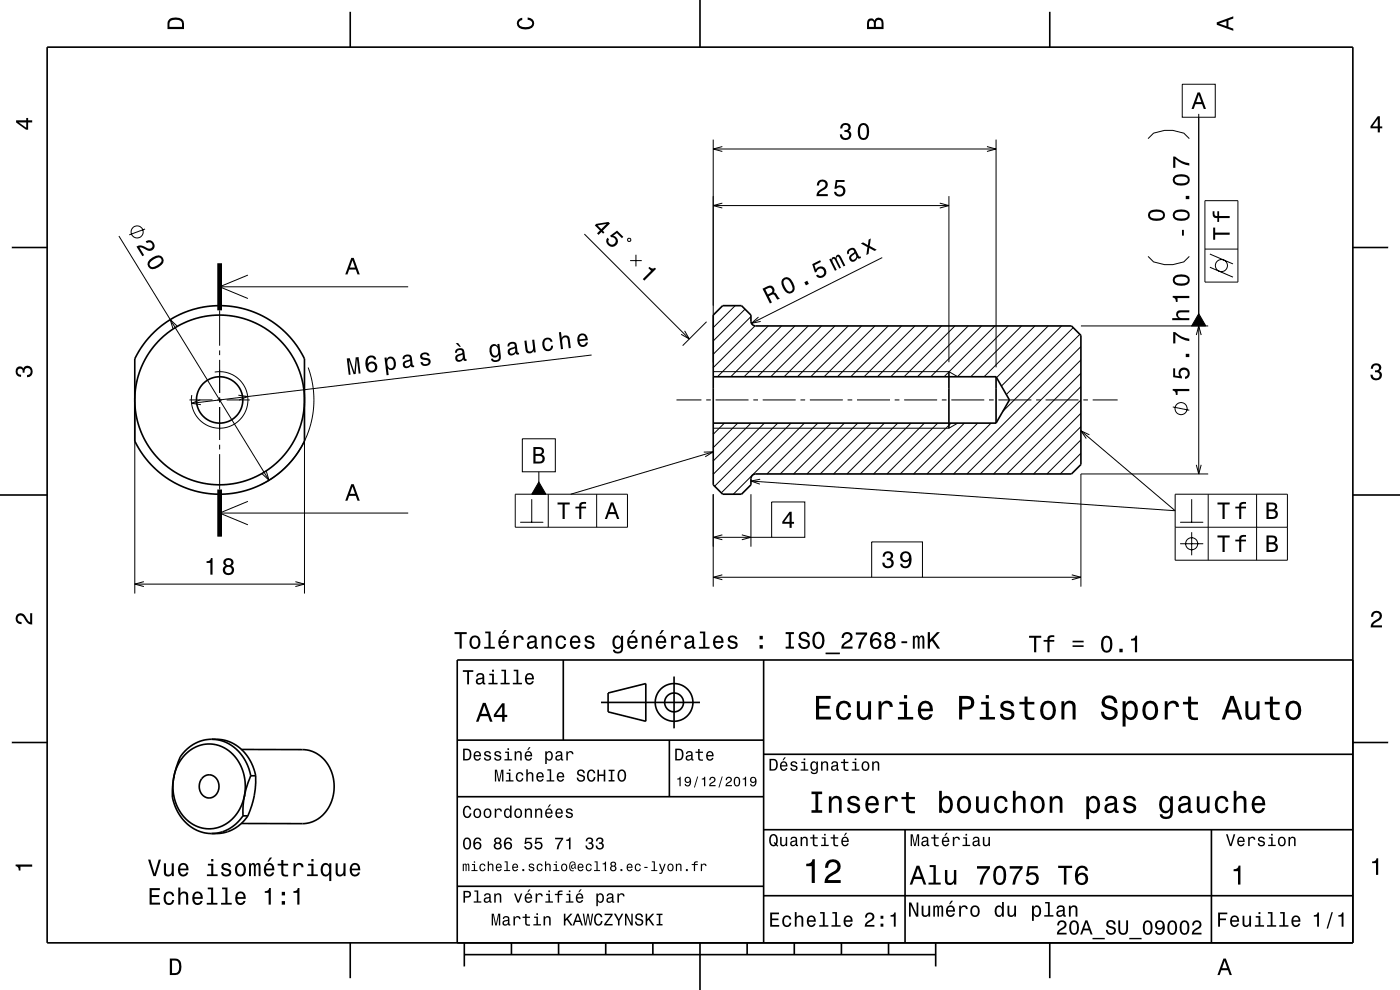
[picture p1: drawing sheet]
<svg xmlns="http://www.w3.org/2000/svg" width="297mm" height="210mm" viewBox="0 0 297 210" stroke-linecap="round" stroke-linejoin="round" font-family="sans-serif">
<g fill="none" stroke="#000" stroke-width=".21">
<path d="M250.8 17.9h7v7h-7zM151.3 29.6v47.2M151.3 31.6h60M153.2 31.1l-1.9 .5 1.9 .5M209.4 31.1l1.9 .5-1.9 .5M211.3 29.6v48.3M243.6 29.4l1.1-1.2 2.4-.5h1.7l2.3 .5 1.2 1.2M254.3 24.2v76.3M25.2 50.1l31.9 51.8M30.8 48.6l-3.4 1.2M52.6 58.4l-6 2.4 6 2.5M124 49.6l22.2 22.3"/>
<path d="M133.1 50.7l.5-.2 .2 .5-.5 .2zM133.7 55.3h2.4M134.9 54v2.5M151.3 43.6h50M153.2 43.1l-1.9 .5 1.9 .5M187.2 54.6l-27.8 14M199.4 43.1l1.9 .5-1.9 .5M201.3 41.6v35.2M243.6 54.4l1.1 1.2 2.4 .5h1.7l2.3-.5 1.2-1.2M255.6 42.6h7v17.2h-7zM255.6 52.8h7M256.7 56.7l4.9 2.1"/>
<path d="M256.7 53.9l4.9 2.1M37.6 69.2l-1.5-1.4 .6 1.9M45.6 78.9a6 6 0 0 1 7 5.6 6 6 0 0 1-6.4 6.3 6 6 0 0 1-5.5-7M46.6 65.8v7.5M46.6 74.3v1M46.6 76.3v7M46.6 60.8h40M65.4 78l1 3.7 .2 3.5-.4 3.5-1 3.6-1.9 3.5-2.2 2.8-2.6 2.3-3.2 1.9M125.5 75.3l-84.9 10.3M145.2 70.2l1 1.7-1.7-1M149.9 68.3l-5.1 5M151.3 78.8h50l1.9 1.1"/>
<path d="M156 64.8l-4.7 4.7M158.1 65.6l-6.8 6.7M159.3 67.2l-8 8M160.2 69.1l-8.9 8.9M160.9 67.3l-1.5 1.3 2-.4M163 69.1l-10.8 10.8M165.8 69.1l-10.8 10.8M168.6 69.1l-10.7 10.8M171.5 69.1l-10.8 10.8M174.3 69.1l-10.8 10.8M177.1 69.1l-10.8 10.8M180 69.1l-10.8 10.8"/>
<path d="M182.8 69.1l-10.8 10.8M185.6 69.1l-10.8 10.8M188.4 69.1l-10.7 10.8M191.3 69.1l-10.8 10.8M194.1 69.1l-10.8 10.8M196.9 69.1l-10.8 10.8M199.7 69.1l-10.7 10.8M202.6 69.1l-10.8 10.8M205.4 69.1l-10.8 10.8M208.2 69.1l-10.7 10.8M211.1 69.1l-10.8 10.8M213.9 69.1l-10.8 10.8"/>
<path d="M216.7 69.1l-10.8 10.8M219.6 69.1l-10.8 10.8M222.4 69.1l-11 11M225.2 69.1l-12.8 12.8M227.7 69.5l-14.2 14.2M229.1 70.9l-16.3 16.3M229.3 79.2l-21.4 21.3M229.3 76.4l-24.2 24.1M229.3 73.5l-27 27M229.3 69.1h27M253.8 71.1l.5-2 .5 2M254.3 66.5l1.5 2.6h-3z"/>
<path d="M28.6 86.8v39.1M40.2 84.8h4.9M42.5 84.8l-1.9 .8 2 .2M46.1 84.8h1M46.6 84.3v1M46.6 86.3v7M46.6 94.3v1M46.6 96.3v7.5M48.1 84.8h4.9M50.6 83.8l1.9 .3-1.8 .8M56.5 100l.6 1.9-1.5-1.4M64.6 86.8v39.1"/>
<path d="M110.8 93.1h7v7h-7zM143.5 84.8h5.3M149.3 95.9l2-.1-1.7 1.1M149.8 84.8h1M151.3 95.8l-30.2 9M151.8 84.8h7M153.7 89.8l-2.4 2.3M156.5 89.8l-5.2 5.2M159.3 89.8l-8 8M159.8 84.8h1M161.8 84.8h7M162.2 89.8l-10.9 10.8"/>
<path d="M165 89.8l-13.4 13.3M167.8 89.8l-14.8 14.8M169.8 84.8h1M170.6 89.8l-15 15M171.8 84.8h7M173.5 89.8l-10.8 10.7M176.3 89.8l-10.8 10.7M179.1 89.8l-10.7 10.7M179.8 84.8h1M181.8 84.8h7M182 89.8l-10.8 10.7M184.8 89.8l-10.8 10.7"/>
<path d="M187.6 89.8l-10.8 10.7M189.8 84.8h1M190.4 89.8l-10.7 10.7M191.8 84.8h7M193.3 89.8l-10.8 10.7M196.1 89.8l-10.8 10.7M198.9 89.8l-10.7 10.7M199.8 84.8h1M201.8 89.8l-10.8 10.7M201.8 84.8h7M203.2 89.8l-1.9 1h-50M204.6 89.8l-10.8 10.7"/>
<path d="M207.4 89.8l-10.8 10.7M209.8 84.8h1M210.2 89.8l-10.7 10.7M211.8 84.8h7M219.8 84.8h1M221.8 84.8h7M229.3 96.1l-4.4 4.4M229.3 93.3l-7.2 7.2M229.3 90.5l-10 10M229.3 87.7l-12.9 12.8M229.3 84.8l-15.7 15.7M229.3 82l-18.5 18.5"/>
<path d="M229.3 91.4l20 16.9-90-6.3M229.8 84.8h1M231.1 92.2l-1.8-.8 1.1 1.6M231.8 84.8h5.3M248.8 86.3l3.5 .7M253.8 98.6l.5 1.9 .5-1.9M46.6 108.8h40M52.6 106.4l-6 2.4 6 2.5M109.3 104.8h23.8v7h-23.8zM110.4 110.8h4.9M112.8 105.9v4.9M114.3 102.2l1.5 2.6h-3z"/>
<path d="M114.3 100.1v2.1M116.3 104.8v7M126.6 104.8v7M151.3 104.8v19.6M151.3 114h12.4M153.2 113.5l-1.9 .5 1.9 .5M157.4 113.5l1.9 .5-1.9 .5M159.3 104.8v11.2M161.3 101.7l-2 .3 1.9 .7M163.7 106.5h7v7.5h-7zM184.9 114.9h10.8v7.5h-10.8zM249.3 104.8h23.8v14h-23.8z"/>
<path d="M249.3 111.8h23.8M250.4 110.8h4.9M250.4 115.3h4.9M252.8 105.9v4.9M252.8 112.9v4.9M256.3 100.5h-27v23.9M256.3 104.8v14M266.6 104.8v14M28.6 123.9h36M30.5 123.4l-1.9 .5 1.9 .5M62.7 123.4l1.9 .5-1.9 .5M151.3 122.4h33.6"/>
<path d="M153.2 121.9l-1.9 .5 1.9 .6M195.7 122.4h33.6M227.4 121.9l1.9 .5-1.9 .6"/>
<circle cx="29.1" cy="49.2" r="1.28"/>
<circle cx="259.1" cy="56.3" r="1.28"/>
<circle cx="250.6" cy="86.7" r="1.28"/>
<circle cx="252.8" cy="115.3" r="1.28"/>
</g>
<g fill="none" stroke="#000" stroke-width=".35">
<path d="M10 10h277v190h-277zM74.3 2.5v7.5M148.5 0v10M222.7 2.5v7.5M2.5 52.5h7.5M287 52.5h7.5M32.3 70.8l3.1-2.6 3.5-1.8 3.6-1.1 4-.5 4 .4 3.8 1.2 3.5 1.9 2.9 2.4 2.1 2.4 1.8 3v17.5l-1.5 2.6-2.3 2.7-1.4 1.3-1.8 1.4-3.4 1.7-3.8 1.2-3.5 .3-3.9-.3-3.9-1.1-3.3-1.7-1.6-1.2-1.7-1.5-2.1-2.4-1.8-3v-17.5l1.7-2.8zM151.3 66.8l2-2h4l2 2 .1 1.8 .4 .4 .4 .1h67.1l2 2v27.4l-2 2h-67l-.5 .2-.4 .5-.1 1.6-2 2h-4l-2-2zM151.3 79.9h60M201.3 78.8v12M211.3 79.9l2.8 4.9-2.8 5M211.3 79.9v9.9"/>
<path d="M151.3 89.8h60M0 105h10M287 105h10M119.5 140v17M162 140v60M287 140h-190v60M2.5 157.5h7.5M44.9 156.8a8.1 8.1 0 0 0-6.7 3.8l-.8 2.2-.5 2M44.9 156.8a8.9 8.9 0 0 1 8.3 7.8M44.9 156.8h1.1a8.9 8.9 0 0 1 8.2 7.8M51.2 159h13a7.4 7.4 0 0 1 6.7 8 7.3 7.3 0 0 1-6.7 7.7h-13M97 157h65"/>
<path d="M127.5 149h21M129 147l8-2v8l-8-2zM142 157v12M143 143.5v11M287 157.5h7.5M36.9 164.8a14.1 14.1 0 0 0-.2 4.8 8.8 8.8 0 0 0 8.2 7.2M36.9 164.8a9.2 9.2 0 0 0 5.6 10.8 7.6 7.6 0 0 0 9.2-6l.1-.8M36.9 164.8a7.9 7.9 0 0 1 8.7-6.9 8.9 8.9 0 0 1 6.3 10.4l-.1 .5M36.9 164.8h.1M43 164.9a2.09 2.09 0 0 1 2.5-.2 2.09 2.09 0 0 1 1 2.2 2.12 2.12 0 0 1-2.2 2.4 2.12 2.12 0 0 1-2-2.5l.1-1zM51.5 173.1a8.2 8.2 0 0 1-6.6 3.7M51.5 173.1h1.1"/>
<path d="M51.8 168.8l-.2 2.1-.1 2.2M51.8 168.8h.1M52.6 173.1a8.1 8.1 0 0 1-6.7 3.7h-1M53.2 164.6l-1 2.7-.4 1.5M53.2 164.6h1M53.9 168.8l-.5 2.1-.8 2.2M53.9 168.8h.1M54.2 164.6v2.8l-.3 1.4M97 169h65M162 176h125M162 160h125M192 176v24"/>
<path d="M257 176v24M97 188h65M162 190h125M74.3 200v7.5M98.5 202.5h100M98.5 200v5M108.5 200v2.5M118.5 200v2.5M128.5 200v2.5M138.5 200v2.5M148.5 200v10M158.5 200v2.5"/>
<path d="M168.5 200v2.5M178.5 200v2.5M188.5 200v2.5M198.5 200v5M222.7 200v7.5"/>
<circle cx="46.6" cy="84.8" r="18"/>
<circle cx="46.6" cy="84.8" r="4.9"/>
<circle cx="143" cy="149" r="2"/>
<circle cx="143" cy="149" r="4"/>
</g>
<path d="M46.6 55.8v10M46.6 103.8v10" fill="none" stroke="#000" stroke-width="1" stroke-linecap="butt"/>
<g fill="#000">
<path d="M36 4a2.18 2.18 0 0 0-.5 2.2h3.5v-1.2a1.43 1.43 0 0 0-1.7-1.3zM36.3 4.4a2.15 2.15 0 0 1 2.2 .3l.1 1h-2.6v-1z" fill-rule="evenodd"/>
<path d="M109.9 4.2l.9-.4v.4a.7 .7 0 0 0-.7 .5 .7 .7 0 0 0 .3 .8 1.7 1.7 0 0 0 2.5-.5 .9 .9 0 0 0-1-.8v-.5a1.24 1.24 0 0 1 1.4 1.1 1.24 1.24 0 0 1-1 1.4 2.22 2.22 0 0 1-2.5-.7l-.2-.5z" fill-rule="evenodd"/>
<path d="M184.2 4.2l-.3 .7v1.3h3.5v-1.3a.98 .98 0 0 0-.7-1.1 .98 .98 0 0 0-1.2 .6 .84 .84 0 0 0-1.3-.2zM184.5 4.5a.54 .54 0 0 1 .6-.1 .54 .54 0 0 1 .3 .6v.7h-1zM185.9 4.4a.62 .62 0 0 1 .8-.1 .62 .62 0 0 1 .3 .6v.8h-1.2z" fill-rule="evenodd"/>
<path d="M258.1 4.7v.6l3.5 1.2v-.4l-1-.4v-1.4l1-.4v-.4zM258.6 5l1.6-.5v1z" fill-rule="evenodd"/>
<path d="M3.4 25.5v.5l2.1 1.5h.5v-1.5h.8v-.5h-.8v-.5h-.4v.5zM4 26h1.6v1.1z" fill-rule="evenodd"/>
<path d="M178.6 26.4l-.4 .8h.5a.62 .62 0 0 1 .3-.7 .62 .62 0 0 1 .8 .2 .62 .62 0 0 1-.2 .9h-.5v.4a.72 .72 0 0 1 1 .4 .72 .72 0 0 1-.5 1 .72 .72 0 0 1-.9-.6l-.1-.3h-.4a1.18 1.18 0 0 0 1.5 1.2 1.18 1.18 0 0 0 .6-1.8l-.3-.2a.9 .9 0 0 0 .4-1.1 .9 .9 0 0 0-1-.5zM182.3 26.5a2.68 2.68 0 0 0 .4 3.1 1.14 1.14 0 0 0 1.6-.9 2.3 2.3 0 0 0-.6-2.5l-.5-.1-.5 .1zM182.8 26.6h.7a2.38 2.38 0 0 1 0 2.6h-.7a2.37 2.37 0 0 1 0-2.6z" fill-rule="evenodd"/>
<path d="M254 19.6l-1.2 3.5h.4l.4-1h1.4l.4 1h.4l-1.2-3.5zM254.3 20.1l.5 1.6h-1z" fill-rule="evenodd"/>
<path d="M292.3 24.7l-1.6 2.1v.4h1.6v.9h.4v-.9h.5v-.4h-.5v-2.1zM292.3 25.2v1.6h-1.1z" fill-rule="evenodd"/>
<path d="M28.9 52.3l1.3 2.1 .4-.3-1-1.6a2.22 2.22 0 0 1 1.7 .7 1.14 1.14 0 0 0 1.5-1.4 1.14 1.14 0 0 0-1.9-.6l.3 .4a.7 .7 0 0 1 .9 0 .7 .7 0 0 1 .1 1 .7 .7 0 0 1-1 0 1.8 1.8 0 0 0-2.3-.3zM31.7 55.1a1.14 1.14 0 0 0-.2 1.5 1.14 1.14 0 0 0 1.4 .4 2.3 2.3 0 0 0 1.8-1.8 1.14 1.14 0 0 0-1.6-.9zM32.1 55.4a2.16 2.16 0 0 1 1.8-.7l.4 .5a2.38 2.38 0 0 1-2.2 1.4l-.4-.6z" fill-rule="evenodd"/>
<path d="M74.5 54.7l-1.3 3.5h.5l.4-1h1.4l.3 1h.5l-1.3-3.5zM74.8 55.2l.5 1.6h-1.1z" fill-rule="evenodd"/>
<path d="M126.5 47.5l-.3 .3 1.1 1.1-.6 .6 .3 .3 .6-.6 .3 .4 .3-.3-.3-.4 1.5-1.5-.3-.3zM126.8 47.8l1.9-.3-1.1 1.1zM128.9 50.4a1.21 1.21 0 0 0 .3 1.8 1.21 1.21 0 0 0 1.7-.6 1.21 1.21 0 0 0-.8-1.6l.8-.6 1 1.1 .3-.3-1.3-1.3-1.5 1.1 .3 .3a.8 .8 0 0 1 1 .7 .8 .8 0 0 1-.9 .9 .8 .8 0 0 1-.6-1.1z" fill-rule="evenodd"/>
<path d="M137.8 56.6a.77 .77 0 0 0 1.1 .2l.3 .2-2.5 2.5-.3-.3 1.7-1.8-.6-.5z" fill-rule="evenodd"/>
<path d="M173.6 38.4l-.3 1h.4a.7 .7 0 0 1 .6-.9 .7 .7 0 0 1 .8 .5 .7 .7 0 0 1-.5 .9 1.8 1.8 0 0 0-1.4 1.7h2.4v-.4h-1.9a2.23 2.23 0 0 1 1.5-1.2 1.13 1.13 0 0 0 .1-1.7 1.13 1.13 0 0 0-1.7 .1zM177.3 38.2l-.3 1.8h.4a.8 .8 0 0 1 1.3-.2 .8 .8 0 0 1-.1 1.3 .8 .8 0 0 1-1.2-.4h-.5a1.21 1.21 0 0 0 1.5 1 1.21 1.21 0 0 0 .8-1.6 1.21 1.21 0 0 0-1.7-.6l.1-.9h1.6v-.4z" fill-rule="evenodd"/>
<path d="M175.9 55l1.2 2.4 .4-.1-.8-1.7-.1-.6 .3-.1 .2 .2 1 1.9 .3-.2-.9-1.9 .1-.4h.3l.2 .3 .9 1.7 .3-.2-.8-1.6a.69 .69 0 0 0-.9-.6l-.3 .6-.3-.2h-.3l-.3 .6-.1-.3zM179.9 53a.79 .79 0 0 0-.1 1l.3-.2a.55 .55 0 0 1 .4-.8 .55 .55 0 0 1 .7 .5l-.2 .2a1 1 0 0 0-.8 .6 1 1 0 0 0 .2 1.1 .93 .93 0 0 0 1.5-.8l.2 .3 .6-.2-.2-.3h-.2l-.8-1.4a.91 .91 0 0 0-1.6 0zM180.8 54.3l.6-.5a.77 .77 0 0 1 .2 .8 .77 .77 0 0 1-.7 .5l-.3-.4zM182.6 51.7l1.4 .7-.2 1.7 .5-.2 .1-1.3 1.1 .6 .5-.2-1.5-.8 .2-1.6-.4 .2-.2 1.2-1-.6z" fill-rule="evenodd"/>
<path d="M244 44.7a1.13 1.13 0 0 0-.4 1.3 1.13 1.13 0 0 0 1 .8 2.28 2.28 0 0 0 2.4-.6 1.14 1.14 0 0 0-.9-1.7 2.9 2.9 0 0 0-2.1 .2zM244 45.3a2.38 2.38 0 0 1 2.7 0v.7a2.38 2.38 0 0 1-2.7 0z" fill-rule="evenodd"/>
<path d="M250.8 48.8v1.2h.3v-1.2zM249.2 44.7a1.13 1.13 0 0 0-.4 1.3 1.13 1.13 0 0 0 1 .8 2.29 2.29 0 0 0 2.5-.6 1.14 1.14 0 0 0-.9-1.7 2.9 2.9 0 0 0-2.2 .2zM249.3 45.3a2.38 2.38 0 0 1 2.6 0v.7a2.38 2.38 0 0 1-2.6 0zM251.6 41.6v.6h.7v-.6zM249.2 37.3a1.13 1.13 0 0 0-.4 1.2 1.13 1.13 0 0 0 1 .8 2.28 2.28 0 0 0 2.5-.6 1.13 1.13 0 0 0-.9-1.7 2.9 2.9 0 0 0-2.2 .3zM249.3 37.8a2.38 2.38 0 0 1 2.6 0v.7a2.38 2.38 0 0 1-2.6 0zM248.9 33.2v2.4h.4v-1.9a5.1 5.1 0 0 0 3 1.4v-.5a5.3 5.3 0 0 1-3-1.4z" fill-rule="evenodd"/>
<path d="M257.4 48.3v2.6h.4v-1.1h3.1v-.5h-3.1v-1zM257.3 44.8a1.04 1.04 0 0 0 .7 1.5h.2v.8h.4v-.8h2.3v-.5h-2.3v-1h-.4v1a.5 .5 0 0 1-.6-.6l.1-.4z" fill-rule="evenodd"/>
<path d="M73.6 76l.4 3.5h.4l-.4-3.2 1 3.1 .4-.1 .3-3.2 .4 3.2 .4-.1-.4-3.5-.6 .1-.3 3.2-1-3zM77.9 75.8l-.4 .9a1.75 1.75 0 0 0 1.5 2.3 1.15 1.15 0 0 0 .9-1.7 1.15 1.15 0 0 0-1.9-.1 1.03 1.03 0 0 1 .7-1.4 .58 .58 0 0 1 .7 .5l.4-.1a1.12 1.12 0 0 0-.8-.8 1.12 1.12 0 0 0-1.1 .4zM78.1 77.9a.75 .75 0 0 1 1.5 0 .75 .75 0 0 1-1.5 0z" fill-rule="evenodd"/>
<path d="M81.6 75.9l.4 3.7 .5-.1-.2-1.4a.93 .93 0 0 0 1 .4 .93 .93 0 0 0 .7-.9 1.5 1.5 0 0 0-1.2-2l-.5 .2-.2 .4-.1-.4zM82.5 76.1a.64 .64 0 0 1 .9 .5 1.12 1.12 0 0 1-.4 1.5 1.17 1.17 0 0 1-.5-2zM85.6 75.5l-.2 .7h.4a.55 .55 0 0 1 .6-.7 .55 .55 0 0 1 .5 .8h-.2a1 1 0 0 0-1 .4 1 1 0 0 0-.2 1 .93 .93 0 0 0 1.7-.1l.1 .3 .6-.1-.1-.3h-.2l-.2-1.6a1.02 1.02 0 0 0-.8-.7 1.02 1.02 0 0 0-1 .3zM86 77l1-.4a.77 .77 0 0 1-.1 .8 .77 .77 0 0 1-.9 .2l-.1-.3zM89.3 75.1a.75 .75 0 0 0-.1 .8 .75 .75 0 0 0 .8 .4l.9 .3a.63 .63 0 0 1-.5 .7 .63 .63 0 0 1-.8-.5h-.4a1.07 1.07 0 0 0 1.3 .8 1.07 1.07 0 0 0 .8-1.3l-.5-.3-1.1-.2a.53 .53 0 0 1 .3-.7 .53 .53 0 0 1 .7 .4l.4-.1a1.03 1.03 0 0 0-.8-.7 1.03 1.03 0 0 0-1 .4zM96.7 72.8l.8 .8 .3-.1-.6-.7zM96.7 74.2l-.2 .7 .4-.1a.55 .55 0 0 1 .6-.6 .55 .55 0 0 1 .5 .7l-.2 .1a1 1 0 0 0-1 .3 1 1 0 0 0-.1 1.1 .93 .93 0 0 0 1.6-.2l.1 .3h.6v-.3l-.3-.1-.2-1.5a1.01 1.01 0 0 0-.8-.8 1.01 1.01 0 0 0-1 .4zM97.1 75.7l1-.5a.77 .77 0 0 1-.1 .9 .77 .77 0 0 1-.8 .2l-.2-.3zM104.3 73.1a1.78 1.78 0 0 0 .3 2.7 .91 .91 0 0 0 1.2-.5 .73 .73 0 0 1-.2 1 .73 .73 0 0 1-1-.2h-.5a1.1 1.1 0 0 0 1.4 .7 1.1 1.1 0 0 0 .7-1.3l-.3-2.6-.4 .1 .1 .4-.6-.4zM104.6 73.5a.65 .65 0 0 1 1 .4 1.11 1.11 0 0 1-.5 1.6 1.18 1.18 0 0 1-.5-2zM107.9 72.8l-.2 .7h.4a.55 .55 0 0 1 .6-.6 .55 .55 0 0 1 .4 .7l-.2 .1a1 1 0 0 0-1 .3 1 1 0 0 0-.1 1 .94 .94 0 0 0 1.6-.1l.2 .3h.5v-.4h-.3l-.2-1.6a1.02 1.02 0 0 0-1.7-.4zM108.2 74.3l1.1-.4a.77 .77 0 0 1-.1 .9 .77 .77 0 0 1-.9 .2zM111.2 72.3l.3 1.8a.89 .89 0 0 0 .7 .9 .89 .89 0 0 0 1-.6v.4l.5-.1-.4-2.7-.4 .1 .2 1.5a.64 .64 0 0 1-.3 .9 .64 .64 0 0 1-.8-.3l-.3-2zM115.2 72.1a1.53 1.53 0 0 0 1.2 2.4 1.06 1.06 0 0 0 .9-1.2l-.4 .1a.67 .67 0 0 1-.5 .7 .67 .67 0 0 1-.8-.5 1.12 1.12 0 0 1 .5-1.6 .6 .6 0 0 1 .7 .5h.4a1.09 1.09 0 0 0-.8-.9 1.09 1.09 0 0 0-1.2 .5zM118.6 70.5l.4 3.6 .4-.1-.1-1.5a.63 .63 0 0 1 .3-.8 .63 .63 0 0 1 .8 .2l.2 2 .5-.1-.2-1.7a.88 .88 0 0 0-.7-.9 .88 .88 0 0 0-1 .5l-.2-1.3zM123 70.9a1.72 1.72 0 0 0 .3 2.7 1.11 1.11 0 0 0 1.4-1l-.4 .1-.2 .3-.3 .2a.76 .76 0 0 1-.8-.8l1.7-.2a1.19 1.19 0 0 0-.5-1.2 1.19 1.19 0 0 0-1.2-.1zM123 71.4a.66 .66 0 0 1 .8-.3 .66 .66 0 0 1 .4 .7l-1.3 .2z" fill-rule="evenodd"/>
<path d="M161.8 61.2l1.5 3.2 .5-.2-.7-1.4a1.07 1.07 0 0 1 1.2-.3l.7 1.1 .4-.3-.9-1.2h-.4a.97 .97 0 0 0-.1-1.2 .97 .97 0 0 0-1.2-.2zM162.4 61.4a1.09 1.09 0 0 1 1.2-.3 .6 .6 0 0 1 .2 .7 .6 .6 0 0 1-.4 .4l-.5 .3z" fill-rule="evenodd"/>
<path d="M165.9 59.2a2.44 2.44 0 0 0 1.6 3.1 1.14 1.14 0 0 0 1-1.6 2.31 2.31 0 0 0-1.6-1.9l-.5 .1zM166.3 59.5l.6-.3a2.37 2.37 0 0 1 1.2 2.4l-.6 .3a2.36 2.36 0 0 1-1.2-2.4zM170.6 59.9l.4 .6 .6-.3-.3-.6zM172.3 56l.6 1.8 .3-.2a.79 .79 0 0 1 1-.6 .79 .79 0 0 1 .6 1 .79 .79 0 0 1-1.1 .4l-.2-.2-.4 .3a1.21 1.21 0 0 0 1.8 .2 1.21 1.21 0 0 0 0-1.8 1.21 1.21 0 0 0-1.8 .3l-.3-.9 1.4-.7-.2-.4z" fill-rule="evenodd"/>
<path d="M249.9 65.9a.91 .91 0 0 0 .1 1.6h-1.3v.4h3.6v-.4h-1.6a.63 .63 0 0 1-.8-.5 .63 .63 0 0 1 .7-.7h1.7v-.5zM248.8 62.8v.3a.77 .77 0 0 1 .7 1h.3v-.9h2.5v-.4zM249.2 58.5a1.13 1.13 0 0 0-.4 1.2 1.13 1.13 0 0 0 1 .8 2.28 2.28 0 0 0 2.5-.6 1.13 1.13 0 0 0-.9-1.6 2.9 2.9 0 0 0-2.2 .2zM249.3 59.1a2.38 2.38 0 0 1 2.6 0v.6a2.38 2.38 0 0 1-2.6 0z" fill-rule="evenodd"/>
<path d="M254.3 66.5l1.5 2.6h-3z" fill-rule="evenodd"/>
<path d="M291.1 77.4a1.08 1.08 0 0 1 1.4-.2 1.08 1.08 0 0 1 .4 1.2l-.3 .3a1.06 1.06 0 0 1 .5 1.3 1.06 1.06 0 0 1-1.2 .7 1.1 1.1 0 0 1-1.2-1.2h.5a.71 .71 0 0 0 1 .8 .71 .71 0 0 0 .1-1.3h-.6v-.4a.61 .61 0 0 0 .8-.3 .61 .61 0 0 0-.2-.8 .61 .61 0 0 0-.9 .2l-.1 .5h-.5z" fill-rule="evenodd"/>
<path d="M3.6 78a.86 .86 0 0 1 1.4 .2 1.06 1.06 0 0 1 1.2-.6 1.06 1.06 0 0 1 .7 1.2 1.1 1.1 0 0 1-1.2 1.2v-.4a.71 .71 0 0 0 .8-1 .71 .71 0 0 0-1.3-.1v.6h-.4a.61 .61 0 0 0-.3-.8 .61 .61 0 0 0-.8 .2 .61 .61 0 0 0 .2 .8l.6 .2v.4a1.15 1.15 0 0 1-1.2-.6 1.15 1.15 0 0 1 .3-1.3z" fill-rule="evenodd"/>
<path d="M113.1 94.8v3.5h1.4a.98 .98 0 0 0 1-.7 .98 .98 0 0 0-.6-1.2 .86 .86 0 0 0 .5-1 .86 .86 0 0 0-1-.6zM113.6 95.2h.7a.53 .53 0 0 1 .7 .6 .53 .53 0 0 1-.7 .5h-.7zM113.6 96.7h.8a.61 .61 0 0 1 .7 .6 .61 .61 0 0 1-.7 .6h-.8z" fill-rule="evenodd"/>
<path d="M248.8 82.5v.3a.78 .78 0 0 1 .7 1h.3v-.8h2.5v-.5zM248.9 78.1v1.9l1.8 .3v-.4a.8 .8 0 0 1-.2-1.2 .8 .8 0 0 1 1.3 0 .8 .8 0 0 1-.4 1.2v.5a1.21 1.21 0 0 0 1-1.5 1.21 1.21 0 0 0-1.6-.8 1.21 1.21 0 0 0-.6 1.7l-.9-.1v-1.6zM251.6 75.1v.6h.7v-.6zM248.9 70.4v2.4h.4v-1.9a5.1 5.1 0 0 0 3 1.5v-.5a5.2 5.2 0 0 1-3-1.5z" fill-rule="evenodd"/>
<path d="M74.5 102.7l-1.3 3.5h.5l.4-1h1.4l.3 1h.5l-1.3-3.5zM74.8 103.2l.5 1.6h-1.1z" fill-rule="evenodd"/>
<path d="M114.3 102.2l1.5 2.6h-3z" fill-rule="evenodd"/>
<path d="M118.3 106.6v.4h1v3.1h.5v-3.1h1.1v-.4zM122.1 107.5v.3h.8v2.3h.4v-2.3h1v-.3h-1a.5 .5 0 0 1 .7-.6h.3v-.4a1.04 1.04 0 0 0-1.4 .7v.3z" fill-rule="evenodd"/>
<path d="M129.6 106.6l-1.3 3.5h.5l.3-1h1.4l.4 1h.5l-1.3-3.5zM129.8 107.1l.6 1.5h-1.1z" fill-rule="evenodd"/>
<path d="M167.5 108.5l-1.5 2.2v.4h1.5v.9h.5v-.9h.5v-.4h-.5v-2.2zM167.5 109.1v1.6h-1.1z" fill-rule="evenodd"/>
<path d="M187.6 117.2l-.4 .9h.5a.62 .62 0 0 1 .3-.8 .62 .62 0 0 1 .8 .3 .62 .62 0 0 1-.2 .8h-.5v.4a.72 .72 0 0 1 1 .5 .72 .72 0 0 1-.5 .9 .72 .72 0 0 1-.9-.5l-.1-.3h-.4a1.18 1.18 0 0 0 1.5 1.1 1.18 1.18 0 0 0 .6-1.8l-.3-.1a.91 .91 0 0 0 .4-1.1 .91 .91 0 0 0-1-.6zM191.3 117.3a1.15 1.15 0 0 0-.1 1.6 1.15 1.15 0 0 0 1.7 0 1.02 1.02 0 0 1-.8 1.2 .56 .56 0 0 1-.7-.5h-.4a1.18 1.18 0 0 0 1.2 .9 1.18 1.18 0 0 0 1.1-1.1 1.76 1.76 0 0 0-1.2-2.5zM191.4 118.1a.75 .75 0 0 1 1.5 0 .75 .75 0 0 1-1.5 0z" fill-rule="evenodd"/>
<path d="M258.3 106.6v.4h1v3.1h.5v-3.1h1.1v-.4zM262.1 107.5v.3h.8v2.3h.4v-2.3h1v-.3h-1a.5 .5 0 0 1 .7-.6h.3v-.4a1.04 1.04 0 0 0-1.4 .7v.3z" fill-rule="evenodd"/>
<path d="M258.3 113.6v.4h1v3.1h.5v-3.1h1.1v-.4zM262.1 114.5v.3h.8v2.3h.4v-2.3h1v-.3h-1l.1-.4 .3-.2h.6v-.4a1.03 1.03 0 0 0-1.4 .7v.3z" fill-rule="evenodd"/>
<path d="M268.7 106.6v3.5h1.3a.98 .98 0 0 0 1.1-.7 .98 .98 0 0 0-.6-1.2 .86 .86 0 0 0 .4-1 .86 .86 0 0 0-1-.6zM269.1 107h.8a.53 .53 0 0 1 .6 .5 .53 .53 0 0 1-.7 .5h-.7zM269.1 108.5h.8a.61 .61 0 0 1 .7 .5 .61 .61 0 0 1-.7 .7h-.8z" fill-rule="evenodd"/>
<path d="M268.7 113.6v3.5h1.3a.98 .98 0 0 0 1.1-.7 .98 .98 0 0 0-.6-1.2 .86 .86 0 0 0 .4-1 .86 .86 0 0 0-1-.6zM269.1 114h.8a.53 .53 0 0 1 .6 .5 .53 .53 0 0 1-.7 .5h-.7zM269.1 115.5h.8a.61 .61 0 0 1 .7 .5 .61 .61 0 0 1-.7 .7h-.8z" fill-rule="evenodd"/>
<path d="M3.6 130.4a1.22 1.22 0 0 1 2 .7l.4 .6 .4 .3v-1.9h.4v2.4a1.8 1.8 0 0 1-1.7-1.4 .71 .71 0 0 0-.9-.5 .71 .71 0 0 0-.5 .8 .71 .71 0 0 0 .9 .5v.5a1.18 1.18 0 0 1-1.2-.7 1.18 1.18 0 0 1 .2-1.3z" fill-rule="evenodd"/>
<path d="M43.8 119.1v.3h.8v2.5h.5v-3.5h-.4a.77 .77 0 0 1-.9 .7zM47.7 118.6a.83 .83 0 0 0 .1 1.4 1.11 1.11 0 0 0-.4 1.6 1.11 1.11 0 0 0 1.6 .3 1.03 1.03 0 0 0 .7-.9 1.03 1.03 0 0 0-.6-1 .89 .89 0 0 0 .4-1.1 .89 .89 0 0 0-1-.5zM47.7 120.9a.75 .75 0 0 1 1.5 0 .75 .75 0 0 1-1.5 0zM47.8 119.4a.6 .6 0 0 1 1.2 0 .6 .6 0 0 1-1.2 0z" fill-rule="evenodd"/>
<path d="M96.4 134.1v.4h1.1v3.1h.5v-3.1h1v-.4zM99.9 135.2a1.53 1.53 0 0 0 .9 2.5 1.48 1.48 0 0 0 1.1-1.5 1.48 1.48 0 0 0-1.1-1.4l-.5 .1zM100.2 135.4a.67 .67 0 0 1 .7-.2 .67 .67 0 0 1 .5 .6 1.11 1.11 0 0 1-.6 1.5 1.17 1.17 0 0 1-.6-1.9zM102.9 134v.3h.7v2.9h-.9v.4h2.3v-.4h-.9v-3.2zM107 133.7l-.5 .8h.3l.7-.8zM106 135.2a1.54 1.54 0 0 0 .8 2.5 1.06 1.06 0 0 0 1.1-.9h-.4l-.3 .4-.3 .1a.76 .76 0 0 1-.7-.9h1.7a1.16 1.16 0 0 0-.4-1.4 1.16 1.16 0 0 0-1.5 .2zM106.4 135.4a.66 .66 0 0 1 .8-.1 .66 .66 0 0 1 .3 .7h-1.3zM109 134.9v2.7h.4v-1.6a.67 .67 0 0 1 .4-.7 .67 .67 0 0 1 .8 .2l.1 .2h.4a.89 .89 0 0 0-.7-.9 .89 .89 0 0 0-1 .5v-.4zM112.1 135l-.2 .7h.4a.55 .55 0 0 1 .7-.6 .55 .55 0 0 1 .3 .8l-.2 .1a.98 .98 0 0 0-1.1 .3 .98 .98 0 0 0 0 1.2 1.06 1.06 0 0 0 1.5-.3l.1 .3 .5 .1v-.3l-.2-.1v-.2v-1.4a1.02 1.02 0 0 0-1.8-.6zM112.3 136.5l1.1-.3a.77 .77 0 0 1-.2 .9 .77 .77 0 0 1-.9 .1l-.1-.4zM114.9 134.9v2.7h.4v-1.6a.64 .64 0 0 1 .4-.8 .64 .64 0 0 1 .8 .4l.1 2h.4v-1.8a.89 .89 0 0 0-.6-1 .89 .89 0 0 0-1.1 .5v-.4zM118.2 135.2a1.53 1.53 0 0 0 .8 2.5 1.06 1.06 0 0 0 1.1-1.1h-.4a.67 .67 0 0 1-.7 .7 .67 .67 0 0 1-.7-.6 1.11 1.11 0 0 1 .7-1.5 .6 .6 0 0 1 .7 .6h.4a1.09 1.09 0 0 0-.8-1 1.09 1.09 0 0 0-1.1 .4zM121.2 135.2a1.54 1.54 0 0 0 .8 2.5 1.06 1.06 0 0 0 1.1-.9h-.5l-.2 .4-.3 .1a.76 .76 0 0 1-.7-.9h1.7a1.16 1.16 0 0 0-.5-1.4 1.16 1.16 0 0 0-1.4 .2zM121.5 135.4a.66 .66 0 0 1 .8-.1 .66 .66 0 0 1 .4 .7h-1.3zM124.3 135a.76 .76 0 0 0-.2 .8 .76 .76 0 0 0 .7 .5l.9 .4a.63 .63 0 0 1-.6 .6 .63 .63 0 0 1-.7-.6h-.4a1.07 1.07 0 0 0 1.2 1 1.07 1.07 0 0 0 .9-1.2l-.4-.4-1.1-.3a.54 .54 0 0 1 .4-.7 .54 .54 0 0 1 .6 .5h.5a1.03 1.03 0 0 0-.7-.9 1.03 1.03 0 0 0-1.1 .3zM130.2 135.2a1.57 1.57 0 0 0 .8 2.5l.4-.1 .4-.4a.73 .73 0 0 1-.4 1 .73 .73 0 0 1-.9-.4h-.5a1.1 1.1 0 0 0 1.3 .9 1.1 1.1 0 0 0 .9-1.2v-2.6h-.4v.4l-.4-.4a.9 .9 0 0 0-1.2 .3zM130.5 135.4a.63 .63 0 0 1 .7-.2 .63 .63 0 0 1 .5 .6 1.11 1.11 0 0 1-.7 1.5 1.19 1.19 0 0 1-.5-1.9zM134.3 133.7l-.5 .8h.3l.7-.8zM133.3 135.2a1.54 1.54 0 0 0 .8 2.5 1.06 1.06 0 0 0 1.1-.9h-.4l-.2 .4-.4 .1a.76 .76 0 0 1-.7-.9h1.8a1.16 1.16 0 0 0-.5-1.4 1.16 1.16 0 0 0-1.5 .2zM133.7 135.4a.66 .66 0 0 1 .8-.1 .66 .66 0 0 1 .3 .7h-1.3zM136.1 134.9v2.7h.5v-1.6a.63 .63 0 0 1 .4-.8 .63 .63 0 0 1 .8 .4v2h.5v-1.8a.89 .89 0 0 0-.7-1 .89 .89 0 0 0-1 .5v-.4zM140.4 133.7l-.5 .8h.3l.7-.8zM139.4 135.2a1.54 1.54 0 0 0 .8 2.5 1.06 1.06 0 0 0 1.1-.9h-.4l-.3 .4-.3 .1a.76 .76 0 0 1-.7-.9h1.7a1.16 1.16 0 0 0-.4-1.4 1.16 1.16 0 0 0-1.5 .2zM139.8 135.4a.66 .66 0 0 1 .8-.1 .66 .66 0 0 1 .3 .7h-1.3zM142.4 134.9v2.7h.4v-1.6a.66 .66 0 0 1 .4-.7 .66 .66 0 0 1 .8 .2l.1 .2h.4a.89 .89 0 0 0-.7-.9 .89 .89 0 0 0-1 .5v-.4zM145.5 135l-.2 .7h.4a.55 .55 0 0 1 .7-.6 .55 .55 0 0 1 .3 .8l-.2 .1a1 1 0 0 0-1 .2 1 1 0 0 0-.3 1 .93 .93 0 0 0 1.7 0l.1 .3 .5 .1v-.3l-.2-.1v-1.6a1.02 1.02 0 0 0-1.8-.6zM145.7 136.5l1.1-.3a.77 .77 0 0 1-.2 .9 .77 .77 0 0 1-.9 .1l-.1-.4zM148.5 134v.3h.7v2.9h-.9v.4h2.2v-.4h-.9v-3.2zM151.6 135.2a1.54 1.54 0 0 0 .8 2.5 1.06 1.06 0 0 0 1-.9h-.4l-.2 .4-.4 .1a.76 .76 0 0 1-.7-.9h1.8a1.16 1.16 0 0 0-.5-1.4 1.16 1.16 0 0 0-1.4 .2zM151.9 135.4a.66 .66 0 0 1 .8-.1 .66 .66 0 0 1 .3 .7h-1.3zM154.7 135a.76 .76 0 0 0-.3 .8 .76 .76 0 0 0 .7 .5l.9 .4a.63 .63 0 0 1-.6 .6 .63 .63 0 0 1-.6-.6h-.5a1.07 1.07 0 0 0 1.2 1 1.07 1.07 0 0 0 .9-1.2l-.4-.4-1.1-.3a.54 .54 0 0 1 .5-.7 .54 .54 0 0 1 .6 .5h.4a1.03 1.03 0 0 0-.7-.9 1.03 1.03 0 0 0-1 .3zM161.1 136.8v.8h.7v-.8zM161.1 134.9v.7h.7v-.7zM166.7 134.1v.4h.6v2.7h-.6v.4h1.7v-.4h-.6v-2.7h.6v-.4zM169.7 134.3a.96 .96 0 0 0-.2 1.1 .96 .96 0 0 0 .9 .6 .77 .77 0 0 1 .9 .9 .84 .84 0 0 1-.9 .3 .84 .84 0 0 1-.6-.8h-.5a1.21 1.21 0 0 0 1.5 1.3 1.21 1.21 0 0 0 .8-1.8l-1.2-.4a.58 .58 0 0 1-.4-.8 .58 .58 0 0 1 .9-.2l.2 .1 .2 .5h.4a1.16 1.16 0 0 0-.7-1.1 1.16 1.16 0 0 0-1.3 .3zM172.7 134.5a2.54 2.54 0 0 0 .4 3.1 1.21 1.21 0 0 0 1.7-1 1.94 1.94 0 0 0-.9-2.6l-.8 .1zM173.3 134.5l.3-.1a1.7 1.7 0 0 1 .4 2.8l-.4 .1a1.69 1.69 0 0 1-.3-2.8zM175.1 138.4v.4h3.1v-.4zM178.9 134.4l-.4 .9h.5a.71 .71 0 0 1 .5-.8 .71 .71 0 0 1 .9 .5 .71 .71 0 0 1-.5 .9 1.81 1.81 0 0 0-1.4 1.7h2.4v-.4h-1.9a2.23 2.23 0 0 1 1.4-1.2 1.13 1.13 0 0 0 .1-1.7 1.13 1.13 0 0 0-1.6 .1zM181.6 134.2v.4h1.9a5.2 5.2 0 0 0-1.5 3h.5a5.3 5.3 0 0 1 1.5-3v-.4zM185.1 134.3l-.5 .9a1.75 1.75 0 0 0 1.2 2.5 1.15 1.15 0 0 0 1.2-1.6 1.15 1.15 0 0 0-2-.4 1.03 1.03 0 0 1 .9-1.2 .58 .58 0 0 1 .6 .5h.5a1.11 1.11 0 0 0-.8-.9 1.11 1.11 0 0 0-1.1 .2zM185 136.5a.75 .75 0 0 1 1.5 0 .75 .75 0 0 1-1.5 0zM188 134.3a.83 .83 0 0 0 .2 1.4 1.11 1.11 0 0 0-.5 1.5 1.11 1.11 0 0 0 1.6 .4 1.03 1.03 0 0 0 .7-.9 1.03 1.03 0 0 0-.6-1 .89 .89 0 0 0 .4-1.1 .89 .89 0 0 0-1-.5zM188.1 136.6a.71 .71 0 0 1 1.4 0 .71 .71 0 0 1-1.4 0zM188.2 135a.6 .6 0 0 1 1.2 0 .6 .6 0 0 1-1.2 0zM191.2 136v.4h1.3v-.4zM193.7 134.9v2.7h.4v-2.1l.2-.3h.3l.1 .3v2.1h.4v-2.1l.3-.4 .2 .2 .1 .4v1.9h.4v-1.9a.69 .69 0 0 0-.5-.9l-.6 .4-.2-.3-.3-.1-.5 .4v-.3zM196.8 134.1v3.5h.5v-1.3l.4-.4 1.2 1.7h.5l-1.4-2 1.4-1.5h-.6l-1.5 1.6v-1.6z" fill-rule="evenodd"/>
<path d="M218.3 134.9v.4h1.1v3.1h.4v-3.1h1.1v-.4zM221.4 135.7v.4h.8v2.3h.5v-2.3h1v-.4h-1a.5 .5 0 0 1 .6-.6h.4v-.3a1.04 1.04 0 0 0-1.5 .7v.2zM227.5 136.9v.3h2.4v-.3zM227.5 135.9v.4h2.4v-.4zM233.9 135.3a2.67 2.67 0 0 0 .4 3.1 1.14 1.14 0 0 0 1.6-1 2.31 2.31 0 0 0-.6-2.4l-.5-.2-.5 .2zM234.4 135.3h.7a2.38 2.38 0 0 1 0 2.7h-.7a2.37 2.37 0 0 1 0-2.7zM237.5 137.6v.8h.7v-.8zM239.9 135.5v.4h.9v2.5h.4v-3.6h-.3a.77 .77 0 0 1-1 .7z" fill-rule="evenodd"/>
<path d="M291.2 129.9a1.18 1.18 0 0 1 1.9 .3 1.18 1.18 0 0 1-1 1.7l-.5 .3-.3 .5h1.9v.4h-2.4a1.8 1.8 0 0 1 1.4-1.8 .71 .71 0 0 0 .5-.8 .71 .71 0 0 0-.9-.5 .71 .71 0 0 0-.5 .8h-.4z" fill-rule="evenodd"/>
<path d="M98.2 158.8v2.5h.9a1.37 1.37 0 0 0 .7-2.2 1.56 1.56 0 0 0-1.6-.3zM98.6 159.1a.98 .98 0 0 1 1.1 .7 .98 .98 0 0 1-.6 1.2h-.5zM100.7 159.6a1.04 1.04 0 0 0-.2 1.2 1.04 1.04 0 0 0 1 .5l.5-.5h-.3l-.4 .3a.54 .54 0 0 1-.5-.7h1.3a.83 .83 0 0 0-.4-.9 .83 .83 0 0 0-1 .1zM100.9 159.7l.2-.1a.47 .47 0 0 1 .5 .1 .47 .47 0 0 1 .1 .5h-.9zM102.9 159.5l-.2 .1a.69 .69 0 0 0 .9 .9l.2 .1a.43 .43 0 0 1-.4 .5 .43 .43 0 0 1-.4-.4h-.3a.74 .74 0 0 0 .9 .7 .74 .74 0 0 0 .5-1l-1-.4a.38 .38 0 0 1 .3-.5 .38 .38 0 0 1 .4 .4h.3a.78 .78 0 0 0-1.2-.4zM105.1 159.5l-.2 .1a.69 .69 0 0 0 .9 .9l.2 .1a.43 .43 0 0 1-.4 .5 .43 .43 0 0 1-.5-.4h-.3a.74 .74 0 0 0 .9 .7 .74 .74 0 0 0 .5-1l-.9-.4a.38 .38 0 0 1 .3-.5 .38 .38 0 0 1 .4 .4h.3a.77 .77 0 0 0-1.2-.4zM107.2 159.4v.3h.5v1.3h-.7v.3h1.6v-.3h-.6v-1.6zM107.7 158.7v.4h.3v-.4zM109.2 159.4v1.9h.3v-1.1a.45 .45 0 0 1 .4-.6 .45 .45 0 0 1 .5 .5v1.2h.3v-1.3a.63 .63 0 0 0-.5-.7 .63 .63 0 0 0-.7 .4v-.3zM112.2 158.5l-.4 .6h.3l.5-.6zM111.5 159.6a1.04 1.04 0 0 0-.2 1.2 1.04 1.04 0 0 0 1.1 .5l.5-.5h-.3l-.5 .3a.54 .54 0 0 1-.5-.7h1.3a.83 .83 0 0 0-.4-.9 .83 .83 0 0 0-1 .1zM111.8 159.7l.1-.1a.48 .48 0 0 1 .5 .1 .48 .48 0 0 1 .2 .5h-1zM115.7 159.4v2.7h.3v-1.1a.66 .66 0 0 0 .7 .4 .66 .66 0 0 0 .5-.6 .91 .91 0 0 0 0-1.1 .91 .91 0 0 0-1-.3l-.2 .3v-.3zM116.1 159.8a.45 .45 0 0 1 .5-.2 .45 .45 0 0 1 .3 .4 .65 .65 0 0 1 .1 .8 .65 .65 0 0 1-.7 .2 .98 .98 0 0 1-.2-1.2zM118.1 159.5l-.2 .4h.3a.39 .39 0 0 1 .4-.3 .39 .39 0 0 1 .3 .5h-.1a.65 .65 0 0 0-1 .4 .65 .65 0 0 0 .6 .9l.6-.3 .1 .2h.4v-.2l-.2-.1v-1.1a.72 .72 0 0 0-.5-.6 .72 .72 0 0 0-.7 .2zM118.2 160.6l.8-.3a.55 .55 0 0 1-.2 .7 .55 .55 0 0 1-.6 0zM120.1 159.4v1.9h.4v-1.1a.47 .47 0 0 1 .2-.6 .47 .47 0 0 1 .6 .2v.2h.4a.64 .64 0 0 0-.5-.7 .64 .64 0 0 0-.8 .4v-.3z" fill-rule="evenodd"/>
<path d="M98.2 142.2v.3h.9v2.7h.4v-2.7h.9v-.3zM101.3 143l-.3 .5h.4a.47 .47 0 0 1 .5-.4 .47 .47 0 0 1 .4 .6l-.2 .1a.84 .84 0 0 0-1 .2 .84 .84 0 0 0 0 1.1 .9 .9 0 0 0 1.3-.2l.1 .2 .5 .1v-.3l-.3-.1v-1.3a.87 .87 0 0 0-.6-.7 .87 .87 0 0 0-.8 .2zM101.4 144.3l.9-.3a.66 .66 0 0 1-.1 .7 .66 .66 0 0 1-.8 .1zM103.8 142.9v.3h.6v1.6h-.8v.4h2v-.4h-.8v-1.9zM104.4 142.1v.4h.4v-.4zM106.4 142.1v.3h.6v2.4h-.8v.4h1.9v-.4h-.7v-2.7zM109 142.1v.3h.6v2.4h-.8v.4h1.9v-.4h-.7v-2.7zM111.6 143.1a1.32 1.32 0 0 0 .7 2.1 .9 .9 0 0 0 .9-.7h-.3l-.2 .3-.4 .1a.65 .65 0 0 1-.6-.8h1.6a1 1 0 0 0-.4-1.2 1 1 0 0 0-1.3 .2zM111.9 143.3a.57 .57 0 0 1 .7-.1 .57 .57 0 0 1 .3 .6h-1.2z" fill-rule="evenodd"/>
<path d="M102.4 149.1l-1.4 4h.5l.4-1.2h1.6l.4 1.2h.6l-1.5-4zM102.7 149.7l.7 1.7h-1.3zM106.5 149.2l-1.7 2.4v.5h1.7v1h.5v-1h.6v-.5h-.6v-2.4zM106.5 149.9v1.7h-1.3z" fill-rule="evenodd"/>
<path d="M143.2 158.8v2.5h.9a1.37 1.37 0 0 0 .7-2.2 1.56 1.56 0 0 0-1.6-.3zM143.6 159.1a.98 .98 0 0 1 1.1 .7 .98 .98 0 0 1-.6 1.2h-.5zM145.7 159.5l-.2 .4h.3a.39 .39 0 0 1 .5-.3 .39 .39 0 0 1 .3 .5h-.2a.65 .65 0 0 0-.9 .4 .65 .65 0 0 0 .5 .9l.7-.3v.2h.4v-.2l-.1-.1-.1-1.1a.73 .73 0 0 0-.4-.6 .73 .73 0 0 0-.8 .2zM145.8 160.6l.8-.3a.55 .55 0 0 1-.1 .7 .55 .55 0 0 1-.7 0zM148.1 158.9v.5h-.5v.3h.5v1.3a.75 .75 0 0 0 1 .4v-.3a.48 .48 0 0 1-.7-.3v-1.1h.7v-.3h-.7v-.5zM150 159.6a1.04 1.04 0 0 0-.2 1.2 1.04 1.04 0 0 0 1.1 .5l.5-.5h-.4l-.4 .3a.54 .54 0 0 1-.5-.7h1.3a.83 .83 0 0 0-.4-.9 .83 .83 0 0 0-1 .1zM150.3 159.7l.1-.1a.48 .48 0 0 1 .5 .1 .48 .48 0 0 1 .2 .5h-1z" fill-rule="evenodd"/>
<path d="M173.1 147.6v5h3.2v-.6h-2.5v-1.7h2.2v-.6h-2.2v-1.5h2.4v-.6zM177.8 149.2a2.59 2.59 0 0 0 .5 3.4 1.58 1.58 0 0 0 2.3-1.4h-.6a.95 .95 0 0 1-.9 1 .95 .95 0 0 1-1-.9 1.59 1.59 0 0 1 .9-2.1 .85 .85 0 0 1 .9 .8h.7a1.56 1.56 0 0 0-1.1-1.3 1.56 1.56 0 0 0-1.7 .5zM181.8 148.8v2.5a1.27 1.27 0 0 0 .9 1.4 1.27 1.27 0 0 0 1.5-.7v.6h.6v-3.8h-.6v2.2a.92 .92 0 0 1-.6 1.1 .92 .92 0 0 1-1.2-.4v-2.9zM186.4 148.8v3.8h.6v-2.2a.95 .95 0 0 1 .5-1.1 .95 .95 0 0 1 1.2 .3l.1 .4h.6a1.28 1.28 0 0 0-1-1.4 1.28 1.28 0 0 0-1.4 .8v-.6zM190.8 148.9v.5h1v2.7h-1.3v.5h3.2v-.5h-1.3v-3.2zM191.8 147.4v.8h.6v-.8zM195.1 149.2a2.62 2.62 0 0 0 .5 3.4 1.57 1.57 0 0 0 2.2-1.1h-.6l-.3 .5-.5 .2a1.08 1.08 0 0 1-1-1.3h2.5a1.66 1.66 0 0 0-.7-2 1.66 1.66 0 0 0-2.1 .3zM195.6 149.5a.94 .94 0 0 1 1.2-.2 .94 .94 0 0 1 .5 1h-1.9zM203.5 147.6v5h.6v-2.1h.8a1.47 1.47 0 0 0 1.8-1.2 1.47 1.47 0 0 0-1.5-1.7zM204.1 148.2a1.6 1.6 0 0 1 1.8 .5 .86 .86 0 0 1 0 .9 .86 .86 0 0 1-.9 .3h-.9zM208.1 148.9v.5h1v2.7h-1.3v.5h3.3v-.5h-1.3v-3.2zM209.1 147.4v.8h.7v-.8zM212.6 148.9a1.08 1.08 0 0 0-.3 1.2 1.08 1.08 0 0 0 1 .7l1.1 .4a.57 .57 0 0 1 .2 .6 .57 .57 0 0 1-.5 .4 .96 .96 0 0 1-1.4-.8h-.6a1.6 1.6 0 0 0 1.3 1.4 1.6 1.6 0 0 0 1.7-.8 1.13 1.13 0 0 0-1-1.6l-1.1-.3-.2-.4a.87 .87 0 0 1 .9-.5 .87 .87 0 0 1 .8 .6h.6a1.41 1.41 0 0 0-2.1-1.1zM217.4 147.8v1.1h-1.1v.5h1.1v2.6l.2 .4 .4 .3h1.4v-.5a.97 .97 0 0 1-1.4-.5v-2.3h1.4v-.5h-1.4v-1.1zM221.1 149.2a2.56 2.56 0 0 0 .5 3.4 1.72 1.72 0 0 0 1.8-.2 1.72 1.72 0 0 0 .6-1.7 1.7 1.7 0 0 0-.9-1.9 1.7 1.7 0 0 0-2 .4zM221.6 149.6a.96 .96 0 0 1 1-.4 .96 .96 0 0 1 .7 .8 1.59 1.59 0 0 1-1 2.2 1.19 1.19 0 0 1-1-1.5zM225.2 148.8v3.8h.6v-2.2a.97 .97 0 0 1 .5-1.1 .97 .97 0 0 1 1.1 .2l.1 .7v2.4h.7v-2.5a1.27 1.27 0 0 0-.9-1.4 1.27 1.27 0 0 0-1.5 .6v-.5zM234.1 147.9a1.38 1.38 0 0 0-.3 1.5 1.38 1.38 0 0 0 1.3 .9 1.25 1.25 0 0 1 1.4 .9 1.15 1.15 0 0 1-1.3 .9 1.15 1.15 0 0 1-1-1.1h-.7a1.8 1.8 0 0 0 1.7 1.8 1.8 1.8 0 0 0 1.9-1.6 1.46 1.46 0 0 0-1.5-1.4l-.6-.2a.83 .83 0 0 1-.5-1.1 .83 .83 0 0 1 1.2-.3l.5 .5 .1 .4h.7a1.67 1.67 0 0 0-1-1.6 1.67 1.67 0 0 0-1.9 .4zM238.2 148.8v5.3h.6v-2.1a1.32 1.32 0 0 0 1.4 .7 1.32 1.32 0 0 0 1.1-1.1 2.43 2.43 0 0 0-.8-2.8 1.21 1.21 0 0 0-1.7 .5v-.5zM239.1 149.6a.9 .9 0 0 1 .9-.4 .9 .9 0 0 1 .7 .8 1.61 1.61 0 0 1-.9 2.2 1.18 1.18 0 0 1-1-1.5zM242.8 149.2a2.56 2.56 0 0 0 .5 3.4 1.72 1.72 0 0 0 1.8-.2 1.72 1.72 0 0 0 .6-1.7 1.7 1.7 0 0 0-.9-1.9 1.7 1.7 0 0 0-2 .4zM243.3 149.6a.96 .96 0 0 1 1-.4 .96 .96 0 0 1 .7 .8 1.59 1.59 0 0 1-1 2.2 1.19 1.19 0 0 1-1-1.5zM247.1 148.8v3.8h.6v-2.2a.95 .95 0 0 1 .5-1.1 .95 .95 0 0 1 1.2 .3l.1 .4h.6a1.28 1.28 0 0 0-1-1.4 1.28 1.28 0 0 0-1.4 .8v-.6zM252 147.8v1.1h-1v.5h1l.1 2.6 .2 .4 .4 .3h1.4v-.5a.97 .97 0 0 1-1.4-.5v-2.3h1.4v-.5h-1.4v-1.1zM261 147.6l-1.8 5h.6l.6-1.4h2l.5 1.4h.7l-1.9-5zM261.4 148.3l.7 2.2h-1.5zM264.2 148.8v2.5a1.27 1.27 0 0 0 .9 1.4 1.27 1.27 0 0 0 1.5-.7v.6h.6v-3.8h-.6v2.2a.92 .92 0 0 1-.6 1.1 .92 .92 0 0 1-1.1-.4l-.1-2.9zM269.4 147.8v1.1h-1.1v.5h1.1v2.6l.2 .4 .4 .3 .7 .1 .8-.1v-.5a.97 .97 0 0 1-1.4-.5l-.1-2.3h1.5v-.5h-1.5v-1.1zM273.1 149.2a2.56 2.56 0 0 0 .6 3.4 1.72 1.72 0 0 0 1.8-.2 1.72 1.72 0 0 0 .6-1.7 1.7 1.7 0 0 0-.9-1.9 1.7 1.7 0 0 0-2.1 .4zM273.6 149.6a.96 .96 0 0 1 1-.4 .96 .96 0 0 1 .7 .8 1.59 1.59 0 0 1-.9 2.2 1.19 1.19 0 0 1-1.1-1.5z" fill-rule="evenodd"/>
<path d="M98.4 178a1.44 1.44 0 0 0 .7 2.2 1.45 1.45 0 0 0 .6-2.2 .79 .79 0 0 0-1.3 0zM98.8 178h.5a1.69 1.69 0 0 1 0 1.9h-.5a1.71 1.71 0 0 1 0-1.9zM100.8 177.8a1.72 1.72 0 0 0 .1 2.3 .83 .83 0 0 0 1.1-.2 .83 .83 0 0 0-.1-1.1 .83 .83 0 0 0-1.2 0 .74 .74 0 0 1 .6-.9l.3 .1 .2 .3h.3a.8 .8 0 0 0-.5-.6 .8 .8 0 0 0-.8 .1zM100.7 179.4a.55 .55 0 0 1 1.1 0 .55 .55 0 0 1-1.1 0zM105 177.8l-.1 .2a.57 .57 0 0 0 .2 .8 .78 .78 0 0 0-.1 1.2 .78 .78 0 0 0 1.2 0 .78 .78 0 0 0-.2-1.2 .68 .68 0 0 0 .2-1 .68 .68 0 0 0-.9-.1zM105.1 179.5a.51 .51 0 0 1 1 0 .51 .51 0 0 1-1 0zM105.2 178.3a.42 .42 0 0 1 .8 0 .42 .42 0 0 1-.8 0zM107.3 177.8a1.72 1.72 0 0 0 .1 2.3 .83 .83 0 0 0 1.1-.2 .83 .83 0 0 0-.1-1.1 .83 .83 0 0 0-1.2 0 .74 .74 0 0 1 .6-.9l.4 .1 .1 .3h.3a.8 .8 0 0 0-.5-.6 .8 .8 0 0 0-.8 .1zM107.2 179.4a.55 .55 0 0 1 1.1 0 .55 .55 0 0 1-1.1 0zM111.5 177.7l-.2 1.3h.3a.57 .57 0 0 1 .8-.1 .57 .57 0 0 1 0 .9 .57 .57 0 0 1-.9-.3h-.3a.86 .86 0 0 0 1.1 .8 .86 .86 0 0 0 .6-1.2 .86 .86 0 0 0-1.3-.4l.1-.7h1.1v-.3zM113.6 177.7l-.2 1.3h.3a.57 .57 0 0 1 .9-.1 .57 .57 0 0 1 0 .9 .57 .57 0 0 1-.9-.3h-.3a.86 .86 0 0 0 1 .7 .86 .86 0 0 0 .6-1.1 .86 .86 0 0 0-1.2-.4l.1-.7h1.1v-.3zM117.8 177.7v.3h1.3a3.7 3.7 0 0 0-1 2.2h.4a3.7 3.7 0 0 1 1-2.2v-.3zM120.1 178.1v.3h.6v1.8h.3v-2.6h-.2a.55 .55 0 0 1-.7 .5zM124.5 177.8l-.2 .7h.3a.44 .44 0 0 1 .2-.6 .44 .44 0 0 1 .6 .2 .44 .44 0 0 1-.2 .6h-.3v.3a.52 .52 0 0 1 .7 .3 .52 .52 0 0 1-.4 .7 .52 .52 0 0 1-.6-.4l-.1-.2h-.3a.84 .84 0 0 0 1.1 .8 .84 .84 0 0 0 .4-1.3l-.2-.1a.72 .72 0 0 0 .1-1.1 .72 .72 0 0 0-1.1 .1zM126.6 177.8l-.2 .7h.3a.44 .44 0 0 1 .3-.6 .44 .44 0 0 1 .6 .2 .44 .44 0 0 1-.2 .6h-.3v.3a.52 .52 0 0 1 .6 .3 .52 .52 0 0 1-.3 .7 .52 .52 0 0 1-.7-.4v-.2h-.3a.84 .84 0 0 0 1.1 .8 .84 .84 0 0 0 .4-1.3l-.2-.1a.72 .72 0 0 0 0-1.1 .72 .72 0 0 0-1.1 .1z" fill-rule="evenodd"/>
<path d="M98.4 171.2a1.45 1.45 0 0 0 .7 2.3 .94 .94 0 0 0 .9-1h-.3a.59 .59 0 0 1-.8 .7 1.31 1.31 0 0 1 .2-2l.3 .1 .2 .4h.4a.85 .85 0 0 0-.6-.8 .85 .85 0 0 0-1 .3zM100.6 171.7a1.04 1.04 0 0 0-.1 1.3 1.04 1.04 0 0 0 1.1 .5 1.04 1.04 0 0 0 .5-1.3 1.04 1.04 0 0 0-1.2-.7zM100.9 171.9a.48 .48 0 0 1 .5-.1 .48 .48 0 0 1 .3 .4 .66 .66 0 0 1 0 .7 .66 .66 0 0 1-.7 .3 .98 .98 0 0 1-.1-1.3zM102.8 171.7a1.04 1.04 0 0 0-.2 1.3 1.04 1.04 0 0 0 1.2 .5 1.04 1.04 0 0 0 .5-1.3 1.04 1.04 0 0 0-1.2-.7zM103 171.9a.48 .48 0 0 1 .5-.1 .48 .48 0 0 1 .4 .4 .66 .66 0 0 1 0 .7 .66 .66 0 0 1-.7 .3 .97 .97 0 0 1-.2-1.3zM105 171.5v2h.3v-1.1a.47 .47 0 0 1 .2-.6 .47 .47 0 0 1 .6 .2l.1 .1h.3a.64 .64 0 0 0-.5-.6 .64 .64 0 0 0-.7 .4v-.4zM107.1 171.7a1.06 1.06 0 0 0-.2 1.2 1.06 1.06 0 0 0 .9 .6l.4-.3v.3h.3v-2.6h-.3v.9a.63 .63 0 0 0-1.1-.1zM107.4 171.9a.44 .44 0 0 1 .4-.1 .44 .44 0 0 1 .4 .4 .65 .65 0 0 1 0 .7 .65 .65 0 0 1-.7 .3l-.2-.4zM109.3 171.7a1.04 1.04 0 0 0-.1 1.3 1.04 1.04 0 0 0 1.1 .5 1.04 1.04 0 0 0 .5-1.3 1.04 1.04 0 0 0-1.2-.7zM109.5 171.9a.48 .48 0 0 1 .6-.1 .48 .48 0 0 1 .3 .4 .66 .66 0 0 1 0 .7 .66 .66 0 0 1-.7 .3 .98 .98 0 0 1-.2-1.3zM111.4 171.5v2h.3v-1.1a.45 .45 0 0 1 .3-.7 .45 .45 0 0 1 .5 .6v1.2h.4v-1.3a.63 .63 0 0 0-.5-.7 .63 .63 0 0 0-.7 .3v-.3zM113.5 171.5v2h.3v-1.1a.45 .45 0 0 1 .3-.6 .45 .45 0 0 1 .6 .2v1.5h.3v-1.3a.63 .63 0 0 0-.4-.7 .63 .63 0 0 0-.8 .3v-.3zM116.5 170.7l-.3 .6h.2l.5-.6zM115.9 171.7a1.04 1.04 0 0 0-.2 1.2 1.04 1.04 0 0 0 1 .6l.5-.6h-.3l-.4 .4a.54 .54 0 0 1-.5-.7h1.2a.83 .83 0 0 0-.3-1 .83 .83 0 0 0-1 .1zM116.1 171.9l.2-.1a.47 .47 0 0 1 .4 .1 .47 .47 0 0 1 .2 .4h-.9zM118 171.7a1.04 1.04 0 0 0-.2 1.2 1.04 1.04 0 0 0 1.1 .6l.5-.6h-.3l-.5 .4a.53 .53 0 0 1-.5-.7h1.3a.83 .83 0 0 0-.3-1 .83 .83 0 0 0-1.1 .1zM118.3 171.9l.1-.1a.47 .47 0 0 1 .5 .1 .47 .47 0 0 1 .2 .4h-1zM120.2 171.6l-.1 .2a.69 .69 0 0 0 .8 .9l.3 .1a.43 .43 0 0 1-.4 .5 .43 .43 0 0 1-.5-.4h-.3a.74 .74 0 0 0 .9 .7 .74 .74 0 0 0 .5-1.1l-1-.3a.38 .38 0 0 1 .3-.5 .38 .38 0 0 1 .5 .3h.3a.77 .77 0 0 0-1.3-.4z" fill-rule="evenodd"/>
<path d="M105 163.3v2.5h.3v-2.3l.4 2.3h.3l.5-2.3v2.3h.3v-2.5h-.5l-.4 2.2-.5-2.2zM107.5 163.9v.3h.5v1.3h-.7v.3h1.6v-.3h-.6v-1.6zM108 163.2v.3h.3v-.3zM109.6 164a1.04 1.04 0 0 0-.1 1.2 1.04 1.04 0 0 0 1 .6l.5-.4v-.3h-.3l-.3 .4a.72 .72 0 0 1-.7-.7 .72 .72 0 0 1 .7-.7l.3 .4h.3a.78 .78 0 0 0-.5-.7 .78 .78 0 0 0-.9 .2zM111.6 163.2v2.6h.4v-1.1a.45 .45 0 0 1 .3-.7 .45 .45 0 0 1 .5 .6v1.2h.3v-1.3a.63 .63 0 0 0-.4-.7 .63 .63 0 0 0-.7 .3v-.9zM114 164a1.04 1.04 0 0 0-.2 1.2 1.04 1.04 0 0 0 1 .6l.5-.6h-.3l-.4 .4a.54 .54 0 0 1-.5-.7h1.3a.83 .83 0 0 0-.4-1 .83 .83 0 0 0-1 .1zM114.2 164.2l.2-.1a.47 .47 0 0 1 .5 .1 .47 .47 0 0 1 .1 .4h-.9zM116.1 163.2v.3h.5v2h-.6v.3h1.6v-.3h-.7v-2.3zM118.3 164a1.04 1.04 0 0 0-.2 1.2 1.04 1.04 0 0 0 1.1 .6l.5-.6h-.3a.49 .49 0 0 1-.7 .3 .49 .49 0 0 1-.3-.6h1.3a.83 .83 0 0 0-.4-1 .83 .83 0 0 0-1 .1zM118.6 164.2l.1-.1a.48 .48 0 0 1 .5 .1 .48 .48 0 0 1 .2 .4h-1zM122.6 163.4a.69 .69 0 0 0-.2 .8 .69 .69 0 0 0 .7 .4l.3 .1a.46 .46 0 0 1 .3 .7 .46 .46 0 0 1-.7 .1l-.3-.6h-.4a.86 .86 0 0 0 1.1 1 .86 .86 0 0 0 .5-1.3l-.8-.3a.44 .44 0 0 1-.1-.8 .44 .44 0 0 1 .7 .3v.2h.4a.85 .85 0 0 0-.6-.8 .85 .85 0 0 0-.9 .2zM124.8 163.5a1.45 1.45 0 0 0 .6 2.3 .94 .94 0 0 0 .9-1h-.3a.59 .59 0 0 1-.8 .7 1.3 1.3 0 0 1 .2-2l.4 .1 .2 .4h.3a.85 .85 0 0 0-.6-.8 .85 .85 0 0 0-.9 .3zM126.7 163.3v2.5h.4v-1.2h1v1.2h.3v-2.5h-.3v1h-1v-1zM129.1 163.3v.3h.5v1.9h-.5v.3h1.3v-.3h-.5v-1.9h.5v-.3zM131.2 163.5a1.45 1.45 0 0 0 .7 2.3 1.45 1.45 0 0 0 .7-2.2 .84 .84 0 0 0-1.4-.1zM131.7 163.6l.2-.1a1.18 1.18 0 0 1 0 2 1.2 1.2 0 0 1-.2-1.9z" fill-rule="evenodd"/>
<path d="M143.7 165.1v.3h.4v1.4h.3v-2zM145.4 165a.66 .66 0 0 0 0 .9 .66 .66 0 0 0 .9 0 .56 .56 0 0 1-.6 .7l-.2-.3h-.3a.7 .7 0 0 0 .9 .5 .7 .7 0 0 0 .5-.8 .81 .81 0 0 0-.2-1 .81 .81 0 0 0-1 0zM145.5 165.4a.42 .42 0 0 1 .8 0 .42 .42 0 0 1-.8 0zM147.9 164.7l-.7 2.3h.2l.7-2.3zM148.9 165.1v.3h.4v1.4h.3v-2zM150.7 164.9l-.2 .6h.2a.4 .4 0 0 1 .3-.5 .4 .4 0 0 1 .5 .3 .4 .4 0 0 1-.3 .5l-.1 .1a.95 .95 0 0 0-.7 .9h1.4v-.3h-1.1l.5-.4a.67 .67 0 0 0 .5-1 .67 .67 0 0 0-1-.2zM153.1 164.7l-.7 2.3h.2l.7-2.3zM154.1 164.9l-.2 .6h.3a.4 .4 0 0 1 .3-.5 .4 .4 0 0 1 .5 .3 .4 .4 0 0 1-.3 .5l-.2 .1a.93 .93 0 0 0-.6 .9h1.4v-.3h-1.1l.5-.4a.67 .67 0 0 0 .5-1 .67 .67 0 0 0-1.1-.2zM155.8 165a1.15 1.15 0 0 0 .5 1.8 1.16 1.16 0 0 0 .5-1.8 .63 .63 0 0 0-1 0zM156.1 165.1l.2-.1a.98 .98 0 0 1 0 1.6l-.2-.1-.2-.3v-.7zM157.6 165.1v.3h.4v1.4h.3v-2zM159.3 165a.66 .66 0 0 0 0 .9 .66 .66 0 0 0 .9 0 .58 .58 0 0 1-.5 .7l-.2-.1-.1-.2h-.3a.7 .7 0 0 0 .9 .5 .7 .7 0 0 0 .5-.8 .81 .81 0 0 0-.2-1 .81 .81 0 0 0-1 0zM159.4 165.4a.42 .42 0 0 1 .8 0 .42 .42 0 0 1-.8 0z" fill-rule="evenodd"/>
<path d="M163.2 161v2.5h.9a1.37 1.37 0 0 0 .7-2.2 1.58 1.58 0 0 0-1.6-.3zM163.6 161.3a.98 .98 0 0 1 1.1 .7 .98 .98 0 0 1-.6 1.2h-.5zM166.4 160.7l-.4 .6h.2l.5-.6zM165.7 161.7a1.04 1.04 0 0 0-.2 1.2 1.04 1.04 0 0 0 1 .6l.5-.6h-.3l-.4 .4a.54 .54 0 0 1-.5-.7h1.3a.83 .83 0 0 0-.4-1 .83 .83 0 0 0-1 .1zM165.9 161.9l.2-.1a.48 .48 0 0 1 .5 .1 .48 .48 0 0 1 .1 .4h-.9zM167.9 161.6l-.2 .2a.68 .68 0 0 0 .9 .9l.2 .1a.43 .43 0 0 1-.4 .5 .43 .43 0 0 1-.4-.4h-.3a.74 .74 0 0 0 .9 .7 .74 .74 0 0 0 .5-1.1l-1-.3a.38 .38 0 0 1 .3-.5 .38 .38 0 0 1 .4 .4l.3-.1a.78 .78 0 0 0-1.2-.4zM170 161.6v.3h.5v1.3h-.7v.3h1.7v-.3h-.7v-1.6zM170.5 160.9v.3h.3v-.3zM172.1 161.7a1.06 1.06 0 0 0-.2 1.2 1.06 1.06 0 0 0 .9 .6l.4-.3a.52 .52 0 0 1-.2 .7 .52 .52 0 0 1-.7-.3h-.3a.78 .78 0 0 0 .9 .6 .78 .78 0 0 0 .6-.8v-1.9h-.3v.4l-.2-.3a.64 .64 0 0 0-.9 .1zM172.4 161.9a.45 .45 0 0 1 .4-.1 .45 .45 0 0 1 .4 .4 .65 .65 0 0 1 0 .7 .65 .65 0 0 1-.7 .3l-.2-.4zM174.2 161.5v2h.3v-1.1a.45 .45 0 0 1 .3-.6 .45 .45 0 0 1 .5 .2l.1 1.5h.3v-1.3a.63 .63 0 0 0-.5-.7 .63 .63 0 0 0-.7 .3v-.3zM176.6 161.6l-.2 .5h.3a.39 .39 0 0 1 .4-.4 .39 .39 0 0 1 .3 .6h-.1a.65 .65 0 0 0-1 .4 .65 .65 0 0 0 .6 .8l.6-.3 .1 .2 .4 .1-.2-.4v-1a.73 .73 0 0 0-1.2-.5zM176.7 162.7l.8-.2a.55 .55 0 0 1-.2 .6 .55 .55 0 0 1-.6 .1zM178.9 161v.6h-.5v.3h.5l.1 1.3a.75 .75 0 0 0 1 .3v-.3a.48 .48 0 0 1-.7-.2v-1.1h.7v-.3h-.7v-.6zM180.8 161.6v.3h.5v1.3h-.6v.3h1.6v-.3h-.6v-1.6zM181.3 160.9v.3h.4v-.3zM183 161.7a1.04 1.04 0 0 0-.2 1.3 1.04 1.04 0 0 0 1.2 .5 1.04 1.04 0 0 0 .4-1.3 1.04 1.04 0 0 0-1.2-.7zM183.2 161.9a.48 .48 0 0 1 .5-.1 .48 .48 0 0 1 .4 .4 .66 .66 0 0 1 0 .7 .66 .66 0 0 1-.7 .3 .98 .98 0 0 1-.2-1.3zM185 161.5v2h.3v-1.1a.45 .45 0 0 1 .3-.6 .45 .45 0 0 1 .6 .2v1.5h.3v-1.3a.63 .63 0 0 0-.4-.7 .63 .63 0 0 0-.8 .3v-.3z" fill-rule="evenodd"/>
<path d="M163.4 177.2a1.45 1.45 0 0 0 .7 2.3l.5-.2 .3 .3 .2-.2-.3-.3a1.53 1.53 0 0 0-.5-2.2l-.6 .1zM163.8 177.3l.3-.1a1.21 1.21 0 0 1 .5 1.7l-.3-.3-.2 .2 .3 .3a.45 .45 0 0 1-.7-.1 1.62 1.62 0 0 1 .1-1.7zM165.5 177.5v1.3a.63 .63 0 0 0 .4 .7 .63 .63 0 0 0 .8-.3v.3h.3v-2h-.3v1.2a.46 .46 0 0 1-.3 .5 .46 .46 0 0 1-.6-.2v-1.5zM167.9 177.6l-.2 .5h.3a.39 .39 0 0 1 .5-.4 .39 .39 0 0 1 .2 .6h-.1a.65 .65 0 0 0-.9 .4 .65 .65 0 0 0 .5 .8l.6-.3 .1 .2 .4 .1v-.3h-.2v-1.1a.73 .73 0 0 0-1.2-.5zM168 178.7l.8-.2a.55 .55 0 0 1-.2 .6 .55 .55 0 0 1-.6 .1zM169.8 177.5v2h.4v-1.1a.45 .45 0 0 1 .2-.6 .45 .45 0 0 1 .6 .2v1.5h.3v-1.3a.63 .63 0 0 0-.4-.7 .63 .63 0 0 0-.8 .3v-.3zM172.4 177v.6h-.5v.3h.5l.1 1.3a.75 .75 0 0 0 1 .3v-.3a.49 .49 0 0 1-.7-.2v-1.1h.7v-.3h-.7v-.6zM174.3 177.6v.3h.5v1.3h-.6v.3h1.6v-.3h-.6v-1.6zM174.8 176.9v.3h.4v-.3zM176.8 177v.6h-.6v.3h.6v1.3a.74 .74 0 0 0 1 .3v-.3a.49 .49 0 0 1-.7-.2v-1.1h.7v-.3h-.7v-.6zM179.4 176.7l-.4 .6h.2l.5-.6zM178.7 177.7a1.04 1.04 0 0 0-.2 1.2 1.04 1.04 0 0 0 1 .6l.5-.6h-.3l-.4 .4a.54 .54 0 0 1-.5-.7h1.3a.83 .83 0 0 0-.4-1 .83 .83 0 0 0-1 .1zM178.9 177.9l.2-.1a.48 .48 0 0 1 .5 .1 .48 .48 0 0 1 .1 .4h-.9z" fill-rule="evenodd"/>
<path d="M172.2 167.9v.6h.8v3.4h-.8v.5h2.2v-.5h-.8v-3.4h.8v-.6zM175.8 168.9v3.5h.6v-2a.82 .82 0 0 1 .5-1 .82 .82 0 0 1 1 .4l.1 2.6h.5v-2.3a1.14 1.14 0 0 0-.7-1.2 1.14 1.14 0 0 0-1.4 .6v-.6zM180.1 169.1a.97 .97 0 0 0-.3 1.1 .97 .97 0 0 0 1 .6l1 .3a.51 .51 0 0 1 .1 .6 .51 .51 0 0 1-.4 .3 .86 .86 0 0 1-1.2-.7h-.6a1.41 1.41 0 0 0 1.4 1.2 1.41 1.41 0 0 0 1.4-1.1 1.01 1.01 0 0 0-1-1l-1-.3-.1-.3a.78 .78 0 0 1 .7-.5 .78 .78 0 0 1 .7 .6h.6a1.26 1.26 0 0 0-1.9-1zM183.9 169.3a1.98 1.98 0 0 0 1.1 3.2 1.37 1.37 0 0 0 1.4-1.1h-.6l-.3 .5-.5 .1a.98 .98 0 0 1-.9-1.2h2.3a1.5 1.5 0 0 0-.6-1.7 1.5 1.5 0 0 0-1.9 .2zM184.4 169.6a.85 .85 0 0 1 1-.2 .85 .85 0 0 1 .4 1h-1.7zM187.8 168.9v3.5h.5v-2a.85 .85 0 0 1 .5-1 .85 .85 0 0 1 1.1 .3v.3h.6a1.15 1.15 0 0 0-.9-1.2 1.15 1.15 0 0 0-1.3 .7v-.6zM192.2 168v1h-1v.5h1l.1 2.3 .1 .4 .4 .3h1.3v-.5a.88 .88 0 0 1-1.3-.4v-2.1h1.3v-.5h-1.3v-1zM199.2 167.8v4.6h.6v-.5a1.19 1.19 0 0 0 1.3 .6 1.19 1.19 0 0 0 1-1 1.93 1.93 0 0 0-1.3-2.7l-.6 .2-.4 .5v-1.7zM200 169.7a.81 .81 0 0 1 .9-.4 .81 .81 0 0 1 .6 .8 1.45 1.45 0 0 1-.8 1.9 1.52 1.52 0 0 1-.7-2.3zM203.4 169.3a1.96 1.96 0 0 0 1.1 3.2 1.95 1.95 0 0 0 1.6-1.5 1.95 1.95 0 0 0-1-2.1l-.6-.1-.6 .1zM203.8 169.7a.86 .86 0 0 1 .9-.4 .86 .86 0 0 1 .7 .8 1.43 1.43 0 0 1-.9 1.9 1.5 1.5 0 0 1-.7-2.3zM207.1 168.9v2.3a1.14 1.14 0 0 0 .7 1.3 1.14 1.14 0 0 0 1.4-.6v.5h.6v-3.5h-.6v2a.83 .83 0 0 1-.5 1 .83 .83 0 0 1-1.1-.4v-2.6zM211.3 169.3a1.96 1.96 0 0 0 1 3.2 1.36 1.36 0 0 0 1.5-1.3h-.6a.86 .86 0 0 1-.8 .8 .86 .86 0 0 1-.9-.7 1.44 1.44 0 0 1 .9-2 .77 .77 0 0 1 .8 .8h.6a1.41 1.41 0 0 0-1-1.3 1.41 1.41 0 0 0-1.5 .5zM214.9 167.8v4.6h.5v-2a.82 .82 0 0 1 .6-1 .82 .82 0 0 1 1 .4v2.6h.6v-2.3a1.13 1.13 0 0 0-.8-1.2 1.13 1.13 0 0 0-1.4 .5v-1.6zM219 169.3a1.96 1.96 0 0 0 1.1 3.2 1.95 1.95 0 0 0 1.6-1.5 1.95 1.95 0 0 0-.9-2.1l-.7-.1-.6 .1zM219.4 169.7a.86 .86 0 0 1 1-.4 .86 .86 0 0 1 .6 .8 1.43 1.43 0 0 1-.9 1.9 1.5 1.5 0 0 1-.7-2.3zM222.7 168.9v3.5h.6v-2a.82 .82 0 0 1 .5-1 .82 .82 0 0 1 1 .4v2.6h.6v-2.3a1.14 1.14 0 0 0-.8-1.2 1.14 1.14 0 0 0-1.4 .6v-.6zM230.5 168.9v4.9h.5v-1.9a1.19 1.19 0 0 0 1.3 .6 1.19 1.19 0 0 0 1-1 1.93 1.93 0 0 0-1.3-2.7 1.07 1.07 0 0 0-1 .7v-.6zM231.3 169.7a.8 .8 0 0 1 .9-.4 .8 .8 0 0 1 .5 .8 1.45 1.45 0 0 1-.8 1.9 1.52 1.52 0 0 1-.6-2.3zM234.8 169.1l-.3 .3-.1 .5h.5a.71 .71 0 0 1 .9-.6 .71 .71 0 0 1 .5 1h-.3a1.46 1.46 0 0 0-1.7 1.2 .93 .93 0 0 0 1 1l.6-.1 .6-.4 .1 .3 .7 .1v-.4l-.3-.1v-2a1.31 1.31 0 0 0-2.2-.8zM235 171.1l1.4-.5a.99 .99 0 0 1-.3 1.2 .99 .99 0 0 1-1.1 .1l-.1-.5zM238.7 169.1a.97 .97 0 0 0-.3 1.1 .97 .97 0 0 0 .9 .6l1 .3a.51 .51 0 0 1 .1 .6 .51 .51 0 0 1-.4 .3 .86 .86 0 0 1-1.2-.7h-.5a1.42 1.42 0 0 0 1.3 1.2 1.42 1.42 0 0 0 1.4-1.1 1.01 1.01 0 0 0-1-1l-1-.3-.1-.3a.78 .78 0 0 1 .8-.5 .78 .78 0 0 1 .7 .6h.5a1.26 1.26 0 0 0-1.8-1zM246.3 169.3a2.44 2.44 0 0 0 .4 3.1 1.16 1.16 0 0 0 1.6-.5 .99 .99 0 0 1-.9 1.4l-.6-.2-.2-.4h-.6a1.03 1.03 0 0 0 1.4 1.1 1.27 1.27 0 0 0 1.4-1.5v-3.4h-.5v.6l-.5-.5a1.15 1.15 0 0 0-1.5 .3zM246.7 169.7a.81 .81 0 0 1 .9-.4 .81 .81 0 0 1 .6 .8 1.42 1.42 0 0 1-.8 1.9 1.54 1.54 0 0 1-.7-2.3zM250.4 169.1l-.3 .3-.1 .5h.6a.71 .71 0 0 1 .8-.6 .71 .71 0 0 1 .5 1h-.3a1.46 1.46 0 0 0-1.7 1.2 .93 .93 0 0 0 1 1l.6-.1 .6-.4 .1 .3 .7 .1v-.4l-.3-.1v-2a1.31 1.31 0 0 0-2.2-.8zM250.6 171.1l1.4-.5a.99 .99 0 0 1-.2 1.2 .99 .99 0 0 1-1.2 .1l-.1-.5zM253.9 168.9v2.3a1.14 1.14 0 0 0 .8 1.3 1.14 1.14 0 0 0 1.4-.6v.5h.5v-3.5h-.6v2a.83 .83 0 0 1-.5 1 .83 .83 0 0 1-1-.4v-2.6zM258.1 169.3a1.96 1.96 0 0 0 1.1 3.2 1.36 1.36 0 0 0 1.4-1.3h-.5a.86 .86 0 0 1-.9 .8 .86 .86 0 0 1-.9-.7 1.44 1.44 0 0 1 .9-2 .77 .77 0 0 1 .8 .8h.6a1.4 1.4 0 0 0-1-1.3 1.4 1.4 0 0 0-1.5 .5zM261.7 167.8v4.6h.6v-2a.82 .82 0 0 1 .5-1 .82 .82 0 0 1 1 .4l.1 2.6h.5v-2.3a1.13 1.13 0 0 0-.7-1.2 1.13 1.13 0 0 0-1.4 .5v-1.6zM265.9 169.3a1.98 1.98 0 0 0 1 3.2 1.37 1.37 0 0 0 1.4-1.1h-.5l-.3 .5-.5 .1a.98 .98 0 0 1-.9-1.2h2.3a1.5 1.5 0 0 0-.6-1.7 1.5 1.5 0 0 0-1.9 .2zM266.4 169.6a.85 .85 0 0 1 1-.2 .85 .85 0 0 1 .4 1h-1.7z" fill-rule="evenodd"/>
<path d="M193.2 177v2.5h.3v-2.3l.4 2.3h.3l.5-2.3v2.3h.3v-2.5h-.5l-.4 2.2-.5-2.2zM195.7 177.6l-.2 .5h.3a.39 .39 0 0 1 .5-.4 .39 .39 0 0 1 .3 .6h-.2a.65 .65 0 0 0-.9 .4 .65 .65 0 0 0 .5 .8l.7-.3v.2l.4 .1v-.3h-.1l-.1-1.1a.73 .73 0 0 0-1.2-.5zM195.8 178.7l.8-.2a.55 .55 0 0 1-.1 .6 .55 .55 0 0 1-.7 .1zM198.1 177v.6h-.5v.3h.5v1.3a.74 .74 0 0 0 1 .3v-.3a.49 .49 0 0 1-.7-.2v-1.1h.7v-.3h-.7v-.6zM200.7 176.7l-.4 .6h.3l.5-.6zM200 177.7a1.04 1.04 0 0 0-.2 1.2 1.04 1.04 0 0 0 1.1 .6l.5-.6h-.4l-.4 .4a.54 .54 0 0 1-.5-.7h1.3a.83 .83 0 0 0-.4-1 .83 .83 0 0 0-1 .1zM200.3 177.9l.1-.1a.48 .48 0 0 1 .5 .1 .48 .48 0 0 1 .2 .4h-1zM202.1 177.5v2h.3v-1.1a.47 .47 0 0 1 .3-.6 .47 .47 0 0 1 .6 .2v.1h.3a.64 .64 0 0 0-.4-.6 .64 .64 0 0 0-.8 .4v-.4zM204.3 177.6v.3h.5v1.3h-.6v.3h1.6v-.3h-.6v-1.6zM204.8 176.9v.3h.4v-.3zM206.6 177.6l-.2 .5h.3a.39 .39 0 0 1 .4-.4 .39 .39 0 0 1 .3 .6h-.1a.65 .65 0 0 0-1 .4 .65 .65 0 0 0 .6 .8l.6-.3 .1 .2 .4 .1v-.3h-.2v-1.1a.72 .72 0 0 0-.5-.6 .72 .72 0 0 0-.7 .1zM206.7 178.7l.8-.2a.55 .55 0 0 1-.2 .6 .55 .55 0 0 1-.6 .1zM208.5 177.5v1.3a.63 .63 0 0 0 .5 .7 .63 .63 0 0 0 .7-.3v.3h.3v-2h-.3v1.2a.46 .46 0 0 1-.3 .5 .46 .46 0 0 1-.6-.2v-1.5z" fill-rule="evenodd"/>
<path d="M260.1 177l.8 2.5h.4l.8-2.5h-.4l-.6 2.1-.7-2.1zM262.7 177.7a1.04 1.04 0 0 0-.2 1.2 1.04 1.04 0 0 0 1 .6l.5-.6h-.3l-.4 .4a.54 .54 0 0 1-.5-.7h1.3a.83 .83 0 0 0-.4-1 .83 .83 0 0 0-1 .1zM262.9 177.9l.2-.1a.48 .48 0 0 1 .5 .1 .48 .48 0 0 1 .1 .4h-.9zM264.8 177.5v2h.3v-1.1a.47 .47 0 0 1 .3-.6 .47 .47 0 0 1 .6 .2v.1h.3a.64 .64 0 0 0-.5-.6 .64 .64 0 0 0-.7 .4v-.4zM267 177.6l-.1 .2a.69 .69 0 0 0 .9 .9l.2 .1a.43 .43 0 0 1-.4 .5 .43 .43 0 0 1-.5-.4h-.3a.74 .74 0 0 0 .9 .7 .74 .74 0 0 0 .5-1.1l-.9-.3a.38 .38 0 0 1 .3-.5 .38 .38 0 0 1 .4 .4l.3-.1a.78 .78 0 0 0-1.3-.4zM269.2 177.6v.3h.5v1.3h-.7v.3h1.6v-.3h-.6v-1.6zM269.7 176.9v.3h.3v-.3zM271.3 177.7a1.04 1.04 0 0 0-.1 1.3 1.04 1.04 0 0 0 1.1 .5 1.04 1.04 0 0 0 .5-1.3 1.04 1.04 0 0 0-1.2-.7zM271.5 177.9a.48 .48 0 0 1 .6-.1 .48 .48 0 0 1 .3 .4 .67 .67 0 0 1 0 .7 .67 .67 0 0 1-.7 .3 .98 .98 0 0 1-.2-1.3zM273.3 177.5v2h.4v-1.1a.45 .45 0 0 1 .3-.7 .45 .45 0 0 1 .5 .6v1.2h.4v-1.3a.63 .63 0 0 0-.5-.7 .63 .63 0 0 0-.7 .3v-.3z" fill-rule="evenodd"/>
<path d="M3.3 183.4h3.5v.4h-2.5v.9h-.3a.77 .77 0 0 0-.7-1z" fill-rule="evenodd"/>
<path d="M31.7 188.4v3.5h2.3v-.4h-1.8v-1.2h1.6v-.4h-1.6v-1.1h1.7v-.4zM35 189.5a1.52 1.52 0 0 0 .8 2.5 1.05 1.05 0 0 0 1.2-1.1h-.5a.67 .67 0 0 1-.6 .7 .67 .67 0 0 1-.7-.6 1.11 1.11 0 0 1 .7-1.5 .6 .6 0 0 1 .6 .6h.4a1.09 1.09 0 0 0-.7-1 1.09 1.09 0 0 0-1.2 .4zM37.8 188.3v3.6h.5v-1.6a.63 .63 0 0 1 .4-.7 .63 .63 0 0 1 .8 .3v2h.4v-1.8a.88 .88 0 0 0-.6-1 .88 .88 0 0 0-1 .5v-1.3zM41.1 189.5a1.54 1.54 0 0 0 .8 2.5 1.06 1.06 0 0 0 1.1-.9h-.5l-.2 .4-.4 .1a.76 .76 0 0 1-.7-.9h1.8a1.17 1.17 0 0 0-.5-1.4 1.17 1.17 0 0 0-1.4 .2zM41.4 189.7a.66 .66 0 0 1 .8-.1 .66 .66 0 0 1 .4 .7h-1.4zM44.1 188.3v.3h.7v2.9h-.9v.4h2.2v-.4h-.9v-3.2zM47.1 188.3v.3h.7v2.9h-.9v.4h2.3v-.4h-.9v-3.2zM50.2 189.5a1.54 1.54 0 0 0 .8 2.5 1.06 1.06 0 0 0 1.1-.9h-.5l-.2 .4-.3 .1a.76 .76 0 0 1-.7-.9h1.7a1.17 1.17 0 0 0-.5-1.4 1.17 1.17 0 0 0-1.4 .2zM50.5 189.7a.66 .66 0 0 1 .8-.1 .66 .66 0 0 1 .4 .7h-1.3zM56.2 189v.4h.8v2.5h.4v-3.5h-.3a.78 .78 0 0 1-.9 .6zM59.8 191.1v.8h.7v-.8zM59.8 189.2v.7h.7v-.7zM62.2 189v.4h.9v2.5h.4v-3.5h-.3a.77 .77 0 0 1-1 .6z" fill-rule="evenodd"/>
<path d="M31.4 182.3l1.1 3.5h.5l1.1-3.5h-.4l-.9 3-.9-3zM34.8 183.1v1.8a.89 .89 0 0 0 .6 1 .89 .89 0 0 0 1-.5v.4h.5v-2.7h-.5v1.6a.65 .65 0 0 1-.4 .8 .65 .65 0 0 1-.8-.3v-2.1zM38.1 183.4a1.54 1.54 0 0 0 .7 2.5 1.06 1.06 0 0 0 1.1-.8h-.4l-.2 .3-.4 .1a.76 .76 0 0 1-.7-.9h1.8a1.16 1.16 0 0 0-.5-1.4 1.16 1.16 0 0 0-1.4 .2zM38.4 183.6a.66 .66 0 0 1 .8-.1 .66 .66 0 0 1 .3 .7h-1.3zM44.1 183.2v.4h.7v1.9h-.9v.3h2.3v-.3h-.9v-2.3zM44.8 182.2v.5h.5v-.5zM47.2 183.3a.76 .76 0 0 0-.2 .8 .76 .76 0 0 0 .7 .5l.9 .3a.63 .63 0 0 1-.6 .7 .63 .63 0 0 1-.7-.6h-.4a1.07 1.07 0 0 0 1.2 .9 1.07 1.07 0 0 0 .9-1.2l-.4-.3-1.1-.4a.54 .54 0 0 1 .4-.6 .54 .54 0 0 1 .7 .5h.4a1.03 1.03 0 0 0-.7-.9 1.03 1.03 0 0 0-1.1 .3zM50.1 183.4a1.53 1.53 0 0 0 .9 2.5 1.48 1.48 0 0 0 1.2-1.4 1.48 1.48 0 0 0-1.2-1.5l-.5 .1zM50.5 183.7a.67 .67 0 0 1 .7-.2 .67 .67 0 0 1 .5 .5 1.11 1.11 0 0 1-.7 1.5 1.17 1.17 0 0 1-.5-1.8zM52.8 183.1v2.7h.4l.1-2 .1-.4h.3l.1 .3 .1 2.1h.3l.1-2 .3-.4 .2 .1 .1 .4v1.9h.4v-1.8a.69 .69 0 0 0-.6-1l-.5 .4-.2-.3-.3-.1-.5 .4v-.3zM57.2 181.9l-.5 .9h.3l.7-.9zM56.3 183.4a1.54 1.54 0 0 0 .8 2.5 1.06 1.06 0 0 0 1.1-.8h-.5l-.2 .3-.4 .1a.76 .76 0 0 1-.7-.9h1.8a1.17 1.17 0 0 0-.5-1.3 1.17 1.17 0 0 0-1.4 .1zM56.6 183.6a.66 .66 0 0 1 .8-.1 .66 .66 0 0 1 .3 .7h-1.3zM59.7 182.4v.8h-.8v.4h.8v1.8a1.05 1.05 0 0 0 1.4 .5v-.4a.68 .68 0 0 1-1-.3v-1.6h1v-.4h-1v-.8zM62.3 183.1v2.7h.4v-1.5a.66 .66 0 0 1 .4-.8 .66 .66 0 0 1 .8 .2v.3h.5a.89 .89 0 0 0-.7-.9 .89 .89 0 0 0-1 .5v-.5zM65.4 183.2v.4h.7v1.9h-.9v.3h2.2v-.3h-.9v-2.3zM66 182.2v.5h.5v-.5zM68.3 183.4a1.57 1.57 0 0 0 .8 2.5l.4-.1 .3-.4v1.5h.5v-3.8h-.5v.5l-.1-.3a.87 .87 0 0 0-1.4 .1zM68.7 183.7a.62 .62 0 0 1 .6-.2 .62 .62 0 0 1 .5 .5 1.12 1.12 0 0 1-.7 1.5 1.19 1.19 0 0 1-.4-1.8zM71.2 183.1v1.8a.89 .89 0 0 0 .6 1 .89 .89 0 0 0 1.1-.5v.4h.4v-2.7h-.4v1.6a.65 .65 0 0 1-.4 .8 .65 .65 0 0 1-.8-.3l-.1-2.1zM74.5 183.4a1.54 1.54 0 0 0 .8 2.5 1.06 1.06 0 0 0 1.1-.8h-.5l-.2 .3-.4 .1a.76 .76 0 0 1-.7-.9h1.8a1.16 1.16 0 0 0-.5-1.4 1.16 1.16 0 0 0-1.4 .2zM74.8 183.6a.66 .66 0 0 1 .8-.1 .66 .66 0 0 1 .4 .7h-1.4z" fill-rule="evenodd"/>
<path d="M98.2 183.2v1.6h.2v-1.2l.2-.2 .2 .2v1.2h.2v-1.2l.2-.2 .1 .3v1.1h.3l-.1-1.5-.2-.1-.3 .2-.3-.2-.3 .2v-.2zM100.1 183.3v.2h.4v1.1h-.5v.2h1.3v-.2h-.5v-1.3zM100.5 182.7v.3h.3v-.3zM101.9 183.4a.83 .83 0 0 0-.2 1 .83 .83 0 0 0 .9 .4l.4-.6h-.3l-.2 .4a.58 .58 0 0 1-.5-.6 .58 .58 0 0 1 .5-.6l.2 .3h.3a.62 .62 0 0 0-.5-.5 .62 .62 0 0 0-.6 .2zM103.5 182.7v2.1h.2l.1-1.1 .3-.3 .3 .2v1.2h.3v-1a.5 .5 0 0 0-.4-.6 .5 .5 0 0 0-.6 .3v-.8zM105.3 183.4a.83 .83 0 0 0-.1 .9 .83 .83 0 0 0 .8 .5l.4-.5-.7 .3-.3-.5h1l.1-.1a.64 .64 0 0 0-.4-.8 .64 .64 0 0 0-.8 .2zM105.5 183.5l.5-.1 .2 .5h-.8zM107.1 182.7v.2h.3v1.7h-.5v.2h1.3v-.2h-.5v-1.9zM108.8 183.4a.83 .83 0 0 0-.1 .9 .83 .83 0 0 0 .8 .5l.4-.5-.8 .3-.2-.5h1v-.1a.64 .64 0 0 0-.3-.8 .64 .64 0 0 0-.8 .2zM109 183.5l.4-.1 .3 .5h-.8zM110.8 184.3v.5h.4v-.5zM112.3 183.3l-.1 .3 .1 .3 .8 .3a.35 .35 0 0 1-.3 .4 .35 .35 0 0 1-.4-.3h-.3a.59 .59 0 0 0 .8 .6 .59 .59 0 0 0 .4-.9l-.8-.2a.31 .31 0 0 1 .2-.4 .31 .31 0 0 1 .4 .2h.2a.62 .62 0 0 0-1-.3zM114 183.4a.83 .83 0 0 0-.1 1 .83 .83 0 0 0 .8 .4l.4-.6h-.2l-.3 .4a.58 .58 0 0 1-.5-.6 .58 .58 0 0 1 .6-.6l.2 .3h.2a.63 .63 0 0 0-.4-.5 .63 .63 0 0 0-.7 .2zM115.6 182.7v2.1h.3v-1.1l.4-.3 .3 .2v1.2h.2v-1a.5 .5 0 0 0-.3-.6 .5 .5 0 0 0-.6 .3v-.8zM117.5 183.3v.2h.4v1.1h-.5v.2h1.3v-.2h-.6v-1.3zM117.9 182.7v.3h.2v-.3zM119.2 183.4a.83 .83 0 0 0-.1 1 .83 .83 0 0 0 .9 .4 .79 .79 0 0 0 .3-1.1 .79 .79 0 0 0-1.1-.3zM119.4 183.6l.1-.2a.56 .56 0 0 1 .6 .6 .56 .56 0 0 1-.6 .6l-.2-.3zM121 182.9a1.51 1.51 0 0 0 .1 1.9h.6v-.2a.49 .49 0 0 1-.7-.4 .96 .96 0 0 1 .5-1.3l.3 .1 .1 .3a.65 .65 0 0 0-.7 .9l.3 .1 .4-.2 .2 .2 .1-.2a1.03 1.03 0 0 0-.9-1.4zM121.4 183.7l.5-.2-.1 .5-.4 .1zM122.7 183.4a.83 .83 0 0 0-.2 .9 .83 .83 0 0 0 .9 .5l.4-.5-.8 .3-.2-.5h1v-.1a.64 .64 0 0 0-.3-.8 .64 .64 0 0 0-.8 .2zM122.9 183.5l.4-.1 .2 .5h-.7zM124.4 183.4a.83 .83 0 0 0-.1 1 .83 .83 0 0 0 .9 .4l.3-.6h-.2l-.2 .4a.58 .58 0 0 1-.6-.6 .58 .58 0 0 1 .6-.6l.2 .3h.2a.62 .62 0 0 0-.4-.5 .62 .62 0 0 0-.7 .2zM126.1 182.7v.2h.4v1.7h-.5v.2h1.3v-.2h-.5v-1.9zM127.8 183.1v.3h.5v1.4h.3v-2zM129.6 182.9l-.1 .5 .2 .3a.62 .62 0 0 0-.1 .9 .62 .62 0 0 0 1 0 .62 .62 0 0 0-.1-.9 .55 .55 0 0 0 .1-.8 .55 .55 0 0 0-.8-.1zM129.7 184.2a.41 .41 0 0 1 .8 0 .41 .41 0 0 1-.8 0zM129.7 183.3a.35 .35 0 0 1 .7 0 .35 .35 0 0 1-.7 0zM131.6 184.3v.5h.4v-.5zM133.1 183.4a.83 .83 0 0 0-.1 .9 .83 .83 0 0 0 .8 .5l.4-.5-.8 .3-.2-.5h1v-.1a.64 .64 0 0 0-.3-.8 .64 .64 0 0 0-.8 .2zM133.3 183.5l.4-.1 .2 .5h-.7zM134.8 183.4a.83 .83 0 0 0-.1 1 .83 .83 0 0 0 .9 .4l.3-.6h-.2l-.2 .4a.58 .58 0 0 1-.6-.6 .58 .58 0 0 1 .6-.6l.2 .3h.2a.63 .63 0 0 0-.4-.5 .63 .63 0 0 0-.7 .2zM136.7 183.9v.2h.7v-.2zM138.3 182.7v.2h.4v1.7h-.5v.2h1.2v-.2h-.5v-1.9zM139.8 183.2l.6 1.7-.2 .2h-.3v.3h.4l.2-.2 .7-2h-.3l-.4 1.3-.4-1.3zM141.7 183.4a.83 .83 0 0 0-.1 1 .83 .83 0 0 0 .9 .4 .79 .79 0 0 0 .4-1.1 .79 .79 0 0 0-1.2-.3zM141.9 183.6l.2-.2a.56 .56 0 0 1 .6 .6 .56 .56 0 0 1-.6 .6l-.2-.3zM143.4 183.2v1.6h.2l.1-1.1 .3-.3 .3 .2v1.2h.3v-1a.51 .51 0 0 0-.4-.6 .51 .51 0 0 0-.6 .3v-.3zM145.5 184.3v.5h.4v-.5zM146.7 183.3v.2h.5v1.3h.3v-1.3h.5v-.2h-.5v-.3l.5-.1v-.2h-.2a.46 .46 0 0 0-.6 .6zM148.7 183.2v1.6h.2l.1-1.3 .5-.1 .1 .3h.3a.51 .51 0 0 0-.4-.5 .51 .51 0 0 0-.6 .3v-.3z" fill-rule="evenodd"/>
<path d="M98.3 189v2.5h.4v-1.1a.96 .96 0 0 0 1.2-.7 .67 .67 0 0 0-.7-.7zM98.7 189.3h.4a.43 .43 0 0 1 .5 .4 .43 .43 0 0 1-.5 .4h-.4zM100.6 188.9v.3h.5v2h-.6v.3h1.6v-.3h-.6v-2.3zM102.9 189.6l-.2 .5h.3a.39 .39 0 0 1 .5-.4 .39 .39 0 0 1 .2 .6h-.1a.65 .65 0 0 0-.9 .4 .65 .65 0 0 0 .5 .8l.6-.3 .1 .2 .4 .1v-.3h-.2v-1.1a.73 .73 0 0 0-1.2-.5zM103 190.7l.8-.2a.55 .55 0 0 1-.2 .6 .55 .55 0 0 1-.6 .1zM104.8 189.5v2h.4v-1.1a.45 .45 0 0 1 .2-.6 .45 .45 0 0 1 .6 .2v1.5h.3v-1.3a.63 .63 0 0 0-.4-.7 .63 .63 0 0 0-.8 .3v-.3zM109 189.5l.8 2h.3l.7-2h-.3l-.6 1.6-.5-1.6zM112.2 188.7l-.4 .6h.3l.5-.6zM111.5 189.7a1.04 1.04 0 0 0-.2 1.2 1.04 1.04 0 0 0 1.1 .6l.5-.6h-.3l-.5 .4a.54 .54 0 0 1-.5-.7h1.3a.83 .83 0 0 0-.4-1 .83 .83 0 0 0-1 .1zM111.8 189.9l.1-.1a.48 .48 0 0 1 .5 .1 .48 .48 0 0 1 .2 .4h-1zM113.6 189.5v2h.4v-1.1a.47 .47 0 0 1 .2-.6 .47 .47 0 0 1 .6 .2v.1h.4a.64 .64 0 0 0-.5-.6 .64 .64 0 0 0-.8 .4v-.4zM115.8 189.6v.3h.5v1.3h-.6v.3h1.6v-.3h-.6v-1.6zM116.3 188.9v.3h.4v-.3zM117.7 189.6v.3h.6v1.6h.3v-1.6h.7v-.3h-.7v-.3l.7-.1v-.3a.68 .68 0 0 0-.7 0 .68 .68 0 0 0-.3 .7zM120.2 189.6v.3h.5v1.3h-.7v.3h1.6v-.3h-.6v-1.6zM120.7 188.9v.3h.3v-.3zM123 188.7l-.3 .6h.2l.5-.6zM122.4 189.7a1.04 1.04 0 0 0-.2 1.2 1.04 1.04 0 0 0 1 .6l.5-.6h-.3l-.4 .4a.54 .54 0 0 1-.5-.7h1.2a.83 .83 0 0 0-.3-1 .83 .83 0 0 0-1 .1zM122.6 189.9l.2-.1a.48 .48 0 0 1 .5 .1 .48 .48 0 0 1 .1 .4h-.9zM126.5 189.5v2.7h.3v-1a.66 .66 0 0 0 .7 .3 .66 .66 0 0 0 .6-.6 .91 .91 0 0 0 0-1 .91 .91 0 0 0-1-.3l-.3 .2v-.3zM127 189.9a.45 .45 0 0 1 .5-.1 .45 .45 0 0 1 .3 .4v.3a.6 .6 0 0 1-.5 .8 .85 .85 0 0 1-.3-1.4zM128.9 189.6l-.2 .5h.3a.39 .39 0 0 1 .5-.4 .39 .39 0 0 1 .3 .6h-.2a.65 .65 0 0 0-.9 .4 .65 .65 0 0 0 .5 .8l.6-.3 .1 .2 .4 .1v-.3h-.2v-1.1a.73 .73 0 0 0-1.2-.5zM129 190.7l.8-.2a.55 .55 0 0 1-.1 .6 .55 .55 0 0 1-.7 .1zM131 189.5v2h.3v-1.1a.47 .47 0 0 1 .3-.6 .47 .47 0 0 1 .6 .2v.1h.3a.64 .64 0 0 0-.5-.6 .64 .64 0 0 0-.7 .4v-.4z" fill-rule="evenodd"/>
<path d="M104.3 193.8v2.5h.3v-2.3l.5 2.3h.3l.4-2.3v2.3h.3v-2.5h-.4l-.5 2.2-.4-2.2zM106.8 194.5l-.1 .4h.2a.39 .39 0 0 1 .5-.3 .39 .39 0 0 1 .3 .5h-.2a.65 .65 0 0 0-.9 .4 .65 .65 0 0 0 .6 .9l.6-.3 .1 .2h.4v-.2l-.2-.1v-1.1a.73 .73 0 0 0-1.3-.4zM107 195.6l.8-.3a.55 .55 0 0 1-.2 .7 .55 .55 0 0 1-.6 0zM108.9 194.4v1.9h.3v-1.1a.47 .47 0 0 1 .3-.6 .47 .47 0 0 1 .6 .2v.2h.3a.64 .64 0 0 0-.5-.7 .64 .64 0 0 0-.7 .4v-.3zM111.4 193.9v.5h-.5v.3h.5v1.3a.75 .75 0 0 0 1 .4v-.3l-.6-.1-.1-.4v-.9h.7v-.3h-.7v-.5zM113.3 194.4v.3h.5v1.3h-.7v.3h1.7v-.3h-.7v-1.6zM113.8 193.7v.4h.3v-.4zM115.3 194.4v1.9h.3v-1.1a.45 .45 0 0 1 .3-.6 .45 .45 0 0 1 .6 .3v1.4h.3v-1.3a.63 .63 0 0 0-.4-.7 .63 .63 0 0 0-.8 .4v-.3zM119.6 193.8v2.5h.3v-.9l.3-.3 .9 1.2h.4l-1-1.4 1-1.1h-.5l-1.1 1.2v-1.2zM122.4 193.8l-.9 2.5h.3l.3-.7h1l.2 .7h.4l-1-2.5zM122.6 194.2l.4 1.1h-.8zM123.6 193.8l.5 2.5h.3l.3-2.2 .4 2.2h.3l.4-2.5h-.2l-.4 2.1-.3-2.1h-.3l-.4 2.1-.3-2.1zM126.3 194.1a1.45 1.45 0 0 0 .6 2.3 .94 .94 0 0 0 .9-1h-.3a.58 .58 0 0 1-.8 .6 1.3 1.3 0 0 1 .2-2l.4 .2 .2 .4h.3a.85 .85 0 0 0-.6-.8 .85 .85 0 0 0-.9 .3zM128.3 193.8v.3h1.3l-1.4 1.9v.3h1.8v-.3h-1.4l1.4-1.9v-.3zM130.2 193.8l.9 1.5v1h.3v-1l.8-1.5h-.3l-.6 1.2-.7-1.2zM132.6 193.8v2.5h.3v-2l.9 2h.4v-2.5h-.3v2.1l-.9-2.1zM135 194a.69 .69 0 0 0-.2 .7 .69 .69 0 0 0 .7 .5h.2a.46 .46 0 0 1 .4 .7 .46 .46 0 0 1-.7 .1l-.4-.5h-.3a.86 .86 0 0 0 1 .9 .86 .86 0 0 0 .6-1.3l-.6-.2a.51 .51 0 0 1-.6-.5 .5 .5 0 0 1 .5-.4 .5 .5 0 0 1 .5 .6l.3-.1a.85 .85 0 0 0-.5-.7 .85 .85 0 0 0-.9 .2zM137 193.8v2.5h.3v-.9l.3-.3 .8 1.2h.4l-1-1.4 1-1.1h-.4l-1.1 1.2v-1.2zM139.3 193.8v.3h.4v1.9h-.4v.3h1.2v-.3h-.4v-1.9h.4v-.3z" fill-rule="evenodd"/>
<path d="M163.4 193.6v3h1.9v-.4h-1.5v-1h1.3v-.4h-1.3v-.9h1.5v-.3zM166.2 194.5a1.31 1.31 0 0 0 .7 2.2 .9 .9 0 0 0 1-1h-.4a.57 .57 0 0 1-.5 .6 .57 .57 0 0 1-.6-.5 .81 .81 0 0 1-.1-.9 .81 .81 0 0 1 .9-.4l.3 .5h.4a.94 .94 0 0 0-.7-.8 .94 .94 0 0 0-1 .3zM168.6 193.5v3.1h.4v-1.4a.54 .54 0 0 1 .3-.6 .54 .54 0 0 1 .7 .3v1.7h.4v-1.6a.76 .76 0 0 0-.5-.8 .76 .76 0 0 0-.9 .4v-1.1zM171.4 194.5a1.32 1.32 0 0 0 .7 2.2 .91 .91 0 0 0 .9-.8h-.3l-.2 .3-.4 .1a.65 .65 0 0 1-.6-.8h1.6a1 1 0 0 0-.5-1.1 1 1 0 0 0-1.2 .1zM171.7 194.7a.57 .57 0 0 1 .7-.1 .57 .57 0 0 1 .3 .6h-1.2zM174 193.5v.3h.6v2.5h-.8v.3h1.9v-.3h-.7v-2.8zM176.6 193.5v.3h.6v2.5h-.8v.3h1.9v-.3h-.7v-2.8zM179.2 194.5a1.32 1.32 0 0 0 .7 2.2 .91 .91 0 0 0 .9-.8h-.3l-.2 .3-.4 .1a.65 .65 0 0 1-.5-.8h1.5a1 1 0 0 0-.4-1.1 1 1 0 0 0-1.3 .1zM179.5 194.7a.57 .57 0 0 1 .7-.1 .57 .57 0 0 1 .3 .6h-1.1z" fill-rule="evenodd"/>
<path d="M171 183.2v.5h1.2v3.6h.7v-5h-.5a1.1 1.1 0 0 1-1.4 .9zM175.5 182.7l-.4 .6-.1 .8h.7a1.01 1.01 0 0 1 .7-1.2 1.01 1.01 0 0 1 1.2 .7 1.01 1.01 0 0 1-.7 1.2 2.57 2.57 0 0 0-2 2.5h3.4v-.6h-2.7a2.45 2.45 0 0 1 1.7-1.4 1.61 1.61 0 0 0 .9-2.1 1.61 1.61 0 0 0-2.2-.8z" fill-rule="evenodd"/>
<path d="M183.8 193.8l-.3 .8h.4a.6 .6 0 0 1 .4-.7 .6 .6 0 0 1 .8 .5 .6 .6 0 0 1-.4 .7l-.3 .1a1.4 1.4 0 0 0-1 1.4h2.1v-.4h-1.6l.7-.7a1 1 0 0 0 .8-1.4 1 1 0 0 0-1.6-.3zM186.8 195.9v.7h.6v-.7zM186.8 194.3v.6h.6v-.6zM188.9 194.1v.3h.7v2.2h.4v-3h-.3a.66 .66 0 0 1-.8 .5z" fill-rule="evenodd"/>
<path d="M192.8 191.4v3h.4v-2.4l1.1 2.4h.5v-3h-.4v2.5l-1.1-2.5zM195.5 192.1v1.5a.76 .76 0 0 0 .5 .9 .76 .76 0 0 0 1-.4v.3h.3v-2.3h-.4v1.4a.55 .55 0 0 1-.3 .6 .55 .55 0 0 1-.7-.2v-1.8zM198 192.1v2.3h.3l.1-1.7 .1-.3h.3l.1 .2v1.8h.3v-1.7l.3-.4 .2 .2v.3v1.6h.4v-1.6a.59 .59 0 0 0-.5-.8l-.4 .4-.5-.4-.4 .4v-.3zM201.8 191.1l-.5 .7h.3l.6-.7zM200.9 192.4a1.32 1.32 0 0 0 .7 2.1 .9 .9 0 0 0 1-.7h-.4l-.2 .3-.3 .1a.65 .65 0 0 1-.6-.8h1.5a1 1 0 0 0-.4-1.2 1 1 0 0 0-1.3 .2zM201.2 192.6a.57 .57 0 0 1 .7-.2 .57 .57 0 0 1 .3 .7h-1.1zM203.5 192.1v2.3h.4v-1.3a.57 .57 0 0 1 .3-.7 .57 .57 0 0 1 .7 .2v.2h.4a.77 .77 0 0 0-.6-.7 .77 .77 0 0 0-.9 .4v-.4zM206.1 192.4a1.24 1.24 0 0 0-.2 1.4 1.24 1.24 0 0 0 1.4 .6 1.25 1.25 0 0 0 .5-1.5 1.25 1.25 0 0 0-1.4-.8zM206.4 192.6a.57 .57 0 0 1 .6-.2 .57 .57 0 0 1 .4 .5 .8 .8 0 0 1 0 .9 .8 .8 0 0 1-.8 .3 1.17 1.17 0 0 1-.2-1.5zM211.3 192.4a1.35 1.35 0 0 0 .6 2.1l.4-.1 .3-.3v.3h.4v-3.1h-.4v1.2a.76 .76 0 0 0-1.3-.1zM211.6 192.6a.53 .53 0 0 1 .5-.2 .53 .53 0 0 1 .4 .5 .96 .96 0 0 1-.5 1.3 1.02 1.02 0 0 1-.4-1.6zM213.7 192.1v1.5a.76 .76 0 0 0 .6 .9 .76 .76 0 0 0 .9-.4v.3h.3v-2.3h-.3v1.4a.55 .55 0 0 1-.4 .6 .55 .55 0 0 1-.7-.2v-1.8zM218.9 192.1v3.2h.4v-1.2a.79 .79 0 0 0 .9 .4 .79 .79 0 0 0 .6-.7 1.14 1.14 0 0 0 0-1.2 1.14 1.14 0 0 0-1-.5l-.5 .4v-.4zM219.5 192.6a.54 .54 0 0 1 .6-.2 .54 .54 0 0 1 .4 .5 .97 .97 0 0 1-.6 1.3 1.01 1.01 0 0 1-.4-1.6zM221.7 191.3v.4h.6v2.4h-.8v.3h2v-.3h-.8v-2.8zM224.4 192.2l-.2 .6h.3a.47 .47 0 0 1 .6-.5 .47 .47 0 0 1 .3 .7h-.2a.84 .84 0 0 0-.9 .3 .84 .84 0 0 0 0 1 .9 .9 0 0 0 1.2-.2l.1 .3 .5 .1v-.3l-.2-.1v-1.4a.87 .87 0 0 0-1.5-.5zM224.6 193.5l.9-.2a.66 .66 0 0 1-.2 .7 .66 .66 0 0 1-.7 .1zM226.8 192.1v2.3h.3v-1.3a.54 .54 0 0 1 .4-.7 .54 .54 0 0 1 .7 .3v1.7h.4v-1.5a.76 .76 0 0 0-.6-.8 .76 .76 0 0 0-.9 .4v-.4z" fill-rule="evenodd"/>
<path d="M194.4 183.6l-1.4 4h.5l.4-1.1h1.6l.5 1.1h.5l-1.5-4zM194.7 184.2l.7 1.8h-1.3zM197.2 183.5v.4h.8v3.3h-1v.4h2.6v-.4h-1.1v-3.7zM200.5 184.5v2.1a1.01 1.01 0 0 0 .7 1.1 1.01 1.01 0 0 0 1.2-.5v.4h.5v-3.1h-.5v1.8a.74 .74 0 0 1-.5 .9 .74 .74 0 0 1-.9-.3v-2.4zM207.3 183.7v.6h2.2a5.9 5.9 0 0 0-1.7 3.3h.6a6 6 0 0 1 1.6-3.4v-.5zM211.1 184.1a3.5 3.5 0 0 0 0 3.1 1.29 1.29 0 0 0 1.3 .5 1.29 1.29 0 0 0 1-1.1 2.64 2.64 0 0 0-.7-2.9l-.6-.1-.6 .1zM211.7 184.2h.8a2.72 2.72 0 0 1 0 3h-.8a2.7 2.7 0 0 1 0-3zM214.2 183.7v.6h2.2a5.9 5.9 0 0 0-1.6 3.3h.5a6 6 0 0 1 1.6-3.4v-.5zM218 183.7l-.3 2.2h.5a.9 .9 0 0 1 1.3-.3 .9 .9 0 0 1 .1 1.4 .9 .9 0 0 1-1.4-.1l-.1-.3h-.5a1.39 1.39 0 0 0 1.6 1.2 1.39 1.39 0 0 0 1.1-1.7 1.39 1.39 0 0 0-1.7-1l-.4 .2 .2-1.1h1.8v-.5zM224.5 183.6v.5h1.2v3.5h.5v-3.5h1.2v-.5zM228.7 183.9l-.4 .6a3.4 3.4 0 0 0 .1 2.8 1.35 1.35 0 0 0 1.8 .3 1.35 1.35 0 0 0 .5-1.7 1.35 1.35 0 0 0-1.7-.7l-.4 .3a1.17 1.17 0 0 1 1-1.4 .66 .66 0 0 1 .7 .6h.5a1.27 1.27 0 0 0-.8-1 1.27 1.27 0 0 0-1.3 .2zM228.6 186.4a.85 .85 0 0 1 1.7 0 .85 .85 0 0 1-1.7 0z" fill-rule="evenodd"/>
<path d="M224.5 195.5l-.2 .8h.4a.6 .6 0 0 1 .4-.7 .6 .6 0 0 1 .7 .4 .6 .6 0 0 1-.4 .7l-.2 .2a1.4 1.4 0 0 0-1 1.3h2.1v-.3h-1.7l.8-.7a1 1 0 0 0 .8-1.5 1 1 0 0 0-1.7-.2zM227.1 195.6a2.29 2.29 0 0 0 .3 2.6 .98 .98 0 0 0 1.4-.8 1.97 1.97 0 0 0-.5-2.1h-.9zM227.6 195.6h.5a2.03 2.03 0 0 1 0 2.3h-.5a2.03 2.03 0 0 1 0-2.3zM230.2 195.2l-1 3h.3l.4-.9h1.2l.3 .9h.4l-1.1-3zM230.5 195.7l.4 1.3h-.9zM231.8 198.9v.4h2.6v-.4zM234.9 195.4a.82 .82 0 0 0-.2 .9 .82 .82 0 0 0 .8 .5 .66 .66 0 0 1 .8 .8 .71 .71 0 0 1-.8 .3 .71 .71 0 0 1-.5-.7h-.4a1.04 1.04 0 0 0 1.3 1.1 1.04 1.04 0 0 0 .6-1.5l-.7-.3a.61 .61 0 0 1-.7-.5 .6 .6 0 0 1 .6-.5 .6 .6 0 0 1 .6 .6h.4a1 1 0 0 0-.6-.9 1 1 0 0 0-1.2 .2zM237.2 195.2v1.9a1.05 1.05 0 0 0 1.1 1.2 1.05 1.05 0 0 0 1-1.2v-1.9h-.4v1.9a.66 .66 0 0 1-.6 .9 .66 .66 0 0 1-.7-.9v-1.9zM239.6 198.9v.4h2.6v-.4zM242.7 195.6a2.29 2.29 0 0 0 .3 2.6 .98 .98 0 0 0 1.4-.8 1.97 1.97 0 0 0-.5-2.1h-.9zM243.2 195.6h.6a2.03 2.03 0 0 1 0 2.3h-.6a2.03 2.03 0 0 1 0-2.3zM245.3 195.5a.98 .98 0 0 0 0 1.4 .98 .98 0 0 0 1.4 0 .88 .88 0 0 1-.7 1.1 .48 .48 0 0 1-.6-.5h-.4a1.06 1.06 0 0 0 1.3 .8 1.06 1.06 0 0 0 .8-1.3 1.21 1.21 0 0 0-.3-1.5 1.21 1.21 0 0 0-1.5 0zM245.4 196.2a.65 .65 0 0 1 1.3 0 .65 .65 0 0 1-1.3 0zM247.9 195.6a2.29 2.29 0 0 0 .3 2.6 .97 .97 0 0 0 1.5-.8 1.98 1.98 0 0 0-.6-2.1h-.9zM248.4 195.6h.6a2.03 2.03 0 0 1 0 2.3h-.6a2.05 2.05 0 0 1 0-2.3zM250.5 195.6a2.29 2.29 0 0 0 .3 2.6 .98 .98 0 0 0 1.5-.8 1.97 1.97 0 0 0-.6-2.1h-.9zM251 195.6h.6a2.03 2.03 0 0 1 0 2.3h-.6a2.03 2.03 0 0 1 0-2.3zM253.2 195.5l-.3 .8h.4a.6 .6 0 0 1 .4-.7 .6 .6 0 0 1 .8 .4 .6 .6 0 0 1-.5 .7l-.2 .2a1.4 1.4 0 0 0-1 1.3h2.1v-.3h-1.6l.7-.7a1 1 0 0 0 .8-1.5 1 1 0 0 0-1.6-.2z" fill-rule="evenodd"/>
<path d="M258.4 193.6v3h.4v-1.4h1.3v-.4h-1.3v-.9h1.6v-.3zM261.2 194.5a1.32 1.32 0 0 0 .7 2.2 .91 .91 0 0 0 .9-.8h-.4l-.1 .3-.4 .1a.65 .65 0 0 1-.6-.8h1.6a1 1 0 0 0-.5-1.2 1 1 0 0 0-1.2 .2zM261.5 194.7a.57 .57 0 0 1 .7-.1 .57 .57 0 0 1 .3 .6h-1.2zM263.6 194.3v1.5a.76 .76 0 0 0 .5 .8 .76 .76 0 0 0 .9-.4v.4h.4v-2.3h-.4v1.3a.55 .55 0 0 1-.3 .7 .55 .55 0 0 1-.7-.3v-1.7zM266.4 194.3v.4h.6v1.6h-.8v.3h2v-.3h-.8v-2zM267 193.5v.4h.4v-.4zM269 193.5v.3h.6v2.5h-.8v.3h1.9v-.3h-.7v-2.8zM271.6 193.5v.3h.6v2.5h-.8v.3h1.9v-.3h-.7v-2.8zM274.2 194.5a1.32 1.32 0 0 0 .7 2.2 .91 .91 0 0 0 .9-.8h-.3l-.2 .3-.4 .1a.65 .65 0 0 1-.5-.8h1.5a1 1 0 0 0-.4-1.1 1 1 0 0 0-1.3 .1zM274.5 194.7a.57 .57 0 0 1 .7-.1 .57 .57 0 0 1 .3 .6h-1.1z" fill-rule="evenodd"/>
<path d="M261.7 184.4a.88 .88 0 0 0 1.1-.8h.4v4h-.6v-2.8h-.9z" fill-rule="evenodd"/>
<path d="M278.7 194.1v.3h.7v2.2h.4v-3h-.3a.66 .66 0 0 1-.8 .5zM282.5 193.5l-1.1 3.5h.3l1.1-3.5zM283.9 194.1v.3h.7v2.2h.4v-3h-.3a.66 .66 0 0 1-.8 .5z" fill-rule="evenodd"/>
<path d="M291.1 182.7a.77 .77 0 0 0 .9-.6h.4v3.5h-.5v-2.5h-.8z" fill-rule="evenodd"/>
<path d="M36 203.3v3.5h1.2a1.42 1.42 0 0 0 1.3-1.7 1.38 1.38 0 0 0-1.3-1.8zM36.5 203.8h1a1.89 1.89 0 0 1 0 2.5l-1 .1z" fill-rule="evenodd"/>
<path d="M259.5 203.3l-1.2 3.5h.4l.4-1h1.4l.4 1h.4l-1.2-3.5zM259.8 203.8l.5 1.6h-1z" fill-rule="evenodd"/>
</g>
</svg>
